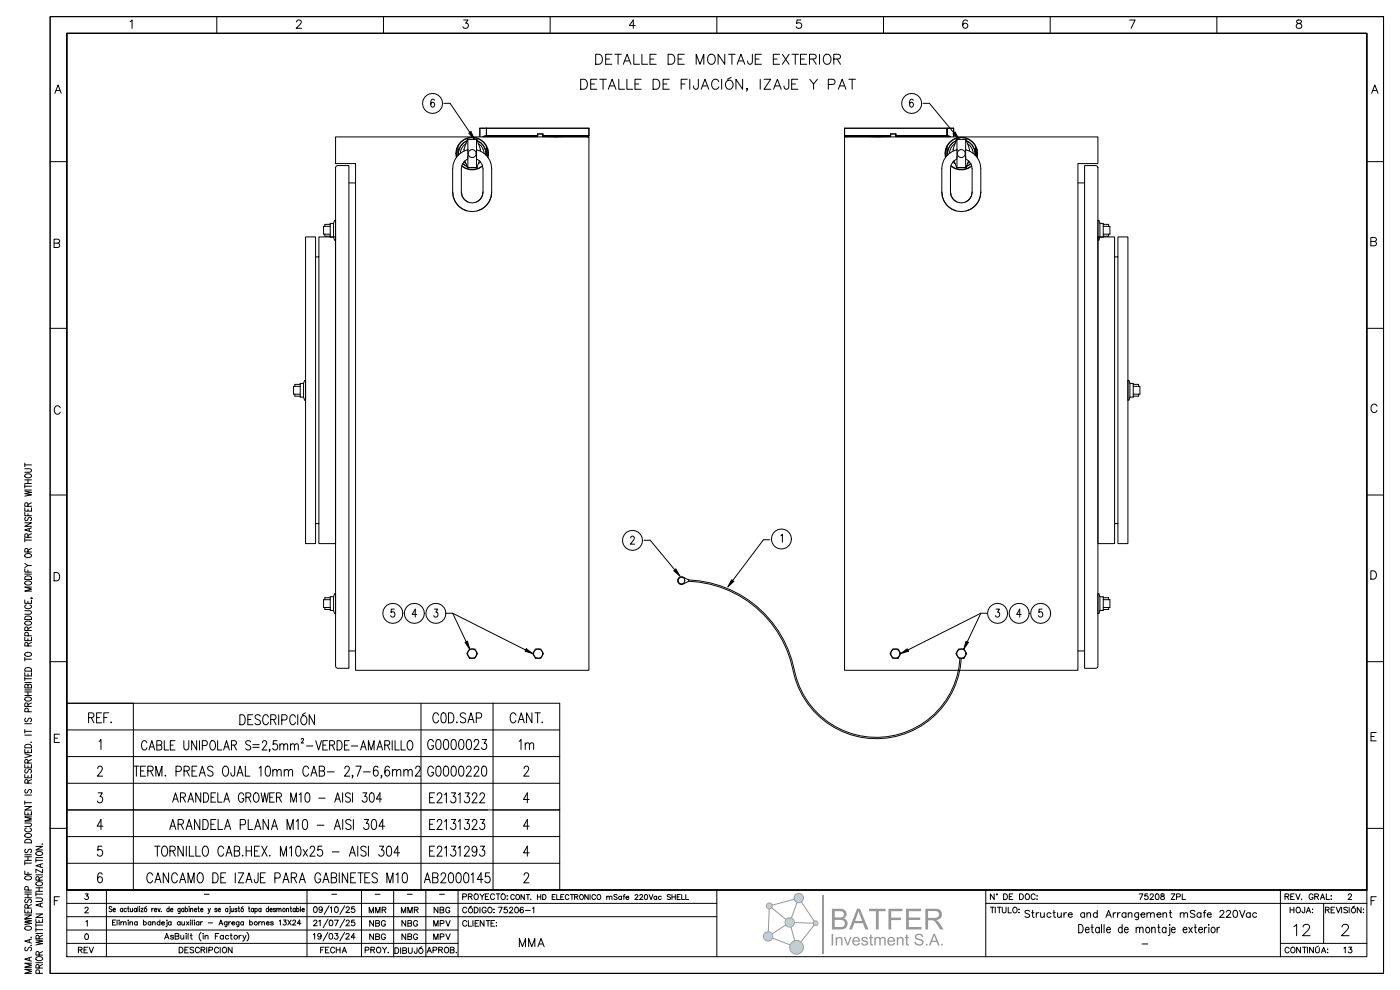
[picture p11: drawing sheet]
<svg xmlns="http://www.w3.org/2000/svg" width="420mm" height="297mm" viewBox="0 0 420 297" stroke-linecap="round" stroke-linejoin="round" font-family="sans-serif">
<!-- layer: 0 -->
<path d="M20 10v256.9" fill="none" stroke="#000" stroke-width=".3"/>
<!-- layer: _TEXTO -->
<g fill="none" stroke="#000" stroke-width=".3">
<path d="M189.2 161.4l.3-.6 .6 .1 .2 .4-.3 .8-.9 1.1h1.2M193.2 162h1.8l7.4 8.9M202.1 171.2l.6-.5 1.2 2.1zM219.4 173.9l.7 .5-1.8 1.6zM230.9 161.9h-1.9l-9.2 12.2M234.2 160.7l.5-.5v2.4M20 218.9h147.9M26.6 215.2l1.3-.1 .3-.4-.3-.8-1.3-.1v3M27.4 215.2l.8 1.6M29 215.2h.9M30.5 213.8h-1.5v3h1.5M31.1 215.2h1"/>
<path d="M32.6 213.8h-1.5v3M33.3 216.5v.3l.1-.1M40 210.9v56M71.9 214.4h.8a1.76 1.76 0 0 1 0 3h-.8zM74.3 215.8h1M75.8 214.4h-1.5v3h1.5M78.1 214.8a.8 .8 0 0 0-1-.4 .8 .8 0 0 0-.5 1l1.3 .7a.76 .76 0 0 1-.4 1.3h-.4l-.6-.5M80.5 215.1a.89 .89 0 0 0-1.1-.7 .89 .89 0 0 0-.6 1.1v.7a.89 .89 0 0 0 .6 1.2 .89 .89 0 0 0 1.1-.7M81.2 215.8l1.4-.1 .2-.5-.2-.7-1.4-.1v3M82 215.8l.8 1.6M83.6 214.4v3M84.5 215.9h1a.81 .81 0 0 0 .6-.7 .81 .81 0 0 0-.6-.8h-1v3"/>
<path d="M88.6 215.1a.89 .89 0 0 0-1.1-.7 .89 .89 0 0 0-.6 1.1v.7a.89 .89 0 0 0 .6 1.2 .89 .89 0 0 0 1.1-.7M89.3 214.4v3M90.7 214.8l.2-.1a1.37 1.37 0 0 1 1.2 1.3 1.37 1.37 0 0 1-1.2 1.4 1.67 1.67 0 0 1-.2-2.6zM91.6 213.8l-.9 .6M94.3 214.4v3l-1.6-3v3M126.3 210.9v56M131.5 214.5a.89 .89 0 0 0-1-.7 .89 .89 0 0 0-.7 1.1v.8a.89 .89 0 0 0 .7 1.1 .89 .89 0 0 0 1-.7M132.6 213.9l.5-.1a1.76 1.76 0 0 1 .6 2.4l-.2 .5-.6 .1a1.76 1.76 0 0 1-.6-2.4zM134.5 213.8h.8a1.76 1.76 0 0 1 0 3h-.8zM137 216.5v.3l.1-.1M139.7 214.2a.8 .8 0 0 0-1.1-.4 .8 .8 0 0 0-.4 1l1.2 .7a.76 .76 0 0 1-.3 1.3h-.5l-.5-.4M140.3 216.8l1-3 .9 3"/>
<path d="M140.7 215.8h1.1M142.9 215.4h1a.81 .81 0 0 0 .6-.8 .81 .81 0 0 0-.6-.8h-1v3M147.9 210.9v56M154.7 214.5a.89 .89 0 0 0-1-.7 .89 .89 0 0 0-.7 1.1v.8a.89 .89 0 0 0 .7 1.1 .89 .89 0 0 0 1-.7M155.4 216.8l.9-3 1 3M155.8 215.8h1.1M159.5 213.8v3l-1.6-3v3M160.5 213.8h1.6M161.3 213.8v3M162.6 216.5v.3l.1-.1M167.9 210.9h-147.9v32h126.3M20 226.9h147.9"/>
<path d="M20 234.9h147.9M29.3 230.5l.5-.7h.4l.5 .6-.4 1-1.1 1.4h1.6M29.4 237.8h1.3l-.7 1.1a.88 .88 0 0 1 .7 1.4 .88 .88 0 0 1-1.5-.1M29.7 222.4l.6-.6v3M40.1 229.8h1.6M40.9 229.8v3M42.2 231.2h.9M43.7 229.8h-1.5v3h1.5M44 222.8a.83 .83 0 0 0-1-.6 .83 .83 0 0 0-.6 1v.7a.83 .83 0 0 0 .6 1 .83 .83 0 0 0 1-.6M44.3 231.2l1.4-.1 .2-.4-.2-.8-1.4-.1v3M44.7 224.9l.8-2.8 .9 2.8M45 224h1.1"/>
<path d="M45.1 231.2l.8 1.6M46.7 232.8v-3l1 3 .9-3v3M47 223.5h1a.76 .76 0 0 1 .6 .7 .76 .76 0 0 1-.6 .7h-1v-2.8h1l.4 .3v.8l-.4 .3M49.3 222.1v2.8h1.3M49.6 232.5v.3l.1-.1M51.1 223.5h.8M52.5 222.1h-1.4v2.8h1.4M52.8 231.4h1a.81 .81 0 0 0 .6-.8 .81 .81 0 0 0-.6-.8h-1v3M55.1 222.1v2a.75 .75 0 0 0 .8 .9 .75 .75 0 0 0 .7-.9v-2M55.2 231.2l1.4-.1 .2-.4-.2-.8-1.4-.1v3M56 231.2l.8 1.6M57.6 231.2h.9"/>
<path d="M59 222.1v2.8l-1.5-2.8v2.8M59.1 229.8h-1.5v3h1.5M59.8 232.8l.9-3 .9 3M59.8 222.1v2.8M60.1 231.8h1.2M60.7 223.6h.9a.76 .76 0 0 0 .6-.7 .76 .76 0 0 0-.6-.8h-.9v2.8M63.4 222.3l.2-.2a1.52 1.52 0 0 1 1.1 1.2 1.52 1.52 0 0 1-.5 1.5l-.2 .1a1.52 1.52 0 0 1-1.2-1.1 1.52 1.52 0 0 1 .6-1.5zM63.9 230.2a.8 .8 0 0 0-1-.4 .8 .8 0 0 0-.5 1l1.3 .7a.76 .76 0 0 1-.4 1.3h-.4l-.6-.4M65.3 222.1v2.8h1.3M67.1 224.9l.8-2.8 .9 2.8M67.2 229.9l.2-.1a1.43 1.43 0 0 1 1.1 2.3 .89 .89 0 0 1-1.1 .7 .89 .89 0 0 1-.7-1.1l.2-1.2zM67.4 224h1.1"/>
<path d="M69.4 223.5l1.3-.2 .2-.4-.2-.6-1.3-.2v2.8M70.2 223.5l.7 1.4M70.4 229.8v2.3l-.2 .6h-.7l-.2-.9M71.1 232.8l.9-3 .9 3M71.4 231.8h1.2M73.6 229.8v3h1.4M75.2 222.5a.74 .74 0 0 0-1-.4 .74 .74 0 0 0-.4 1l1.2 .6a.7 .7 0 0 1-.3 1.2h-.5l-.5-.4M75.8 223.3h1.9M75.8 224.1h1.9M77.7 230.4l.6-.6v3M78.7 222.8l.4-.7 .7 .2 .2 .4-.3 .9-1.1 1.3h1.5M79.9 229.9l.5-.1a1.76 1.76 0 0 1 .6 2.4l-.2 .5-.6 .1a1.76 1.76 0 0 1-.6-2.4z"/>
<path d="M80.9 224.8h-.2h.2l-.2 .7M81.8 231.4l.6-.6 .6 .1 .1 1.9M81.8 230.8v2M83.1 231.4l.5-.6 .6 .1 .1 1.9M83.1 222.1h-1.1l-.1 1.2a.86 .86 0 0 1 1.2 .1 .86 .86 0 0 1 0 1.2 .86 .86 0 0 1-1.2 .1l-.1-.3M83.9 223.6l.6-.5 .5 .1 .1 1.7M83.9 223.1v1.8M85.1 223.6l.5-.5 .6 .1 .1 1.7M85.2 231.4l.6-.6 .6 .1 .1 1.9M85.2 230.8v2M86.5 231.4l.6-.6 .5 .1 .2 1.9M87.1 223.6l.6-.5 .5 .1 .1 1.7"/>
<path d="M87.1 223.1v1.8M88.3 223.6l.5-.5 .6 .1 .1 1.7M90.4 221.8l.2-.4 .4 .3-.7 1.1h.8M91.9 223.7h2M92.6 230.5a.89 .89 0 0 0-1.1-.7 .89 .89 0 0 0-.7 1.1v.8a.89 .89 0 0 0 .7 1.1 .89 .89 0 0 0 1.1-.7M93.2 232.8l1-3 .9 3M93.6 231.8h1.1M94.7 222.1l.9 2.8 .8-2.8M95.8 231.2h1a.81 .81 0 0 1 .6 .8 .81 .81 0 0 1-.6 .8h-1v-3h1l.4 .3v.8l-.4 .3M96.8 223.5h.9M98.2 231.5h2M98.2 222.1h-1.4v2.8h1.4"/>
<path d="M98.9 223.5l1.2-.2 .3-.4-.3-.6-1.2-.2v2.8M99.6 223.5l.8 1.4M101.1 222.1a1.5 1.5 0 0 1 1.5 1 1.5 1.5 0 0 1-.4 1.7l-1.1 .1zM103.3 223.5h.9M103.4 230.5l.5-.7h.4l.5 .6-.4 1-1.1 1.4h1.6M104.7 222.1h-1.4v2.8h1.4M105.4 223.7h1.9M105.8 232.7h-.2h.2l-.2 .7M106.7 229.8h1.6l-1.1 3M108.1 224.9l.9-2.8 .9 2.8M108.5 224h1M109 231.5h2.1"/>
<path d="M110.5 224.9v-2.8l.8 2.8 .9-2.8v2.8M113.1 224.9l.8-2.8 .9 2.8M113.4 230.2a.63 .63 0 0 0-1.1-.3 2.04 2.04 0 0 0 .4 2.9 .88 .88 0 0 0 .8-1.1 .88 .88 0 0 0-1.2-.6l-.3 .7M113.4 224h1M114.5 232.7h-.2h.2l-.2 .7M115.4 223.5l1.3-.2 .2-.4-.2-.6-1.3-.2v2.8M116.1 223.5l.8 1.4M116.8 230.2a.63 .63 0 0 0-1-.3 2.04 2.04 0 0 0 .3 2.9 .88 .88 0 0 0 .8-1.1 .88 .88 0 0 0-1.1-.6l-.4 .7M117.6 222.1v2.8M117.7 231.4l.6-.6 .5 .1 .2 1.9M117.7 230.8v2M118.5 222.1v2.8h1.3"/>
<path d="M119 231.4l.5-.6 .6 .1 .1 1.9M120.3 222.1v2.8h1.3M121.1 231.4l.6-.6 .6 .1 .1 1.9M121.1 230.8v2M122.4 231.4l.6-.6 .5 .1 .1 1.9M122.5 222.3l.3-.2a1.52 1.52 0 0 1 1.1 1.2 1.52 1.52 0 0 1-.5 1.5l-.2 .1a1.52 1.52 0 0 1-1.2-1.1 1.52 1.52 0 0 1 .5-1.5zM124.7 230.5l.4-.7h.5l.4 .6-.3 1-1.1 1.4h1.6M130 222.5a.89 .89 0 0 0-1.1-.7 .89 .89 0 0 0-.6 1.1v.8a.9 .9 0 0 0 .8 1.1 .9 .9 0 0 0 .9-1.1h-.6M130 230.5a.89 .89 0 0 0-1.1-.7 .89 .89 0 0 0-.6 1.1v.8a.9 .9 0 0 0 .8 1.1 .9 .9 0 0 0 .9-1.1h-.6M131 221.9l.6-.1a1.76 1.76 0 0 1 .6 2.4l-.3 .5-.5 .1a1.76 1.76 0 0 1-.6-2.4zM131 229.9l.6-.1a1.76 1.76 0 0 1 .6 2.4l-.3 .5-.5 .1a1.76 1.76 0 0 1-.6-2.4zM133.3 221.9l.6-.1a1.76 1.76 0 0 1 .6 2.4l-.3 .5-.5 .1a1.76 1.76 0 0 1-.6-2.4z"/>
<path d="M133.3 229.9l.6-.1a1.76 1.76 0 0 1 .6 2.4l-.3 .5-.5 .1a1.76 1.76 0 0 1-.6-2.4zM135.6 221.9l.6-.1a1.76 1.76 0 0 1 .5 2.4l-.2 .5-.6 .1a1.76 1.76 0 0 1-.5-2.4zM135.6 229.9l.6-.1a1.76 1.76 0 0 1 .5 2.4l-.2 .5-.6 .1a1.76 1.76 0 0 1-.5-2.4zM137.9 221.9l.6-.1a1.76 1.76 0 0 1 .5 2.4l-.2 .5-.6 .1a1.76 1.76 0 0 1-.5-2.4zM137.9 229.9l.6-.1a1.76 1.76 0 0 1 .5 2.4l-.2 .5-.6 .1a1.76 1.76 0 0 1-.5-2.4zM139.9 230.5l.5-.7h.5l.4 .6-.3 1-1.2 1.4h1.6M140.2 221.9l.5-.1a1.76 1.76 0 0 1 .6 2.4l-.2 .5-.6 .1a1.76 1.76 0 0 1-.6-2.4zM142.2 222.5l.5-.7 .7 .1 .2 .5-.3 1-1.2 1.4h1.6M142.2 230.5l.5-.7h.4l.5 .6-.3 1-1.2 1.4h1.6M144.6 221.8h1.3l-.7 1.1a.88 .88 0 0 1 .7 1.4 .88 .88 0 0 1-1.5-.1M144.7 229.9l.6-.1a1.76 1.76 0 0 1 .6 2.4l-.2 .5-.6 .1a1.76 1.76 0 0 1-.6-2.4zM155.7 222.4l.6-.6v3"/>
<path d="M157.2 230.5l.5-.7h.4l.5 .6-.4 1-1.1 1.4h1.6M157.5 223.4l.6-.6 .6 .1 .1 1.9M157.5 222.8v2M158.7 239.8h-1.7l1.2-2v3M158.8 223.4l.6-.6 .5 .1 .2 1.9M46.4 253.8h1.6M47.2 253.8v3M48.9 253.9l.2-.1a1.43 1.43 0 0 1 1.1 2.3 .89 .89 0 0 1-1.1 .7 .89 .89 0 0 1-.6-1.2v-.7zM51 255.2l1.3-.1 .3-.5-.3-.7-1.3-.1v3M51.8 255.2l.8 1.6M55 253.8v3l-1.6-3v3M55.9 253.8v3"/>
<path d="M56.8 253.8v3h1.4M58.7 253.8v3h1.4M61.1 253.9l.3-.1a1.43 1.43 0 0 1 1 2.3 .89 .89 0 0 1-1.1 .7 .89 .89 0 0 1-.6-1.2v-.7zM67.1 254.5a.89 .89 0 0 0-1.1-.7 .89 .89 0 0 0-.6 1.1v.7a.89 .89 0 0 0 .6 1.2 .89 .89 0 0 0 1.1-.7M67.8 256.8l.9-3 .9 3M68.1 255.8h1.2M70.3 255.2h1a.81 .81 0 0 1 .6 .8 .81 .81 0 0 1-.6 .8h-1v-3h1l.5 .3 .1 .5-.6 .6M72.8 256.5v.3l.1-.2M73.8 253.8v3M73.8 255.2h1.6M75.4 253.8v3M76.3 255.2h.9"/>
<path d="M77.8 253.8h-1.5v3h1.5M78.5 253.8l1.6 3M80.1 253.8l-1.6 3M80.9 256.5v.3l.1-.2M84.1 256.8v-3l.9 3 .9-3v3M86.8 254.4l.6-.6v3M89 253.9l.6-.1a1.76 1.76 0 0 1 .6 2.4l-.3 .4-.5 .2a1.76 1.76 0 0 1-.6-2.4zM91 254.8l1.2 2M92.2 254.8l-1.2 2M93 254.5l.5-.7h.4l.5 .6-.4 1-1.1 1.4h1.6M96.6 253.8h-1.2l-.1 1.3a.92 .92 0 0 1 1.3 .1 .92 .92 0 0 1 0 1.2 .92 .92 0 0 1-1.3 .1l-.1-.3M99.6 255.5h2.1"/>
<path d="M104.8 256.8l.9-3 .9 3M105.1 255.8h1.2M107.3 253.8v3M109.8 254.2a.8 .8 0 0 0-1-.4 .8 .8 0 0 0-.5 1l1.3 .7a.76 .76 0 0 1-.4 1.3h-.4l-.6-.4M110.5 253.8v3M113.8 253.8h1.3l-.7 1.1a.88 .88 0 0 1 .7 1.4 .88 .88 0 0 1-1.5-.1M116.2 253.9l.6-.1a1.76 1.76 0 0 1 .6 2.4l-.3 .4-.5 .2a1.76 1.76 0 0 1-.6-2.4zM119.9 255.8h-1.7l1.1-2v3M128.9 255.2h.9M130.3 253.8h-1.4v3h1.4M131.1 254.5l.5-.7h.5l.4 .6-.3 1-1.2 1.4h1.6M133.3 254.4l.6-.6v3"/>
<path d="M135.4 253.8h1.2l-.7 1.1a.88 .88 0 0 1 .8 1.4 .88 .88 0 0 1-1.6-.1M137.4 254.4l.6-.6v3M139.4 254.5l.4-.7 .7 .1 .2 .5-.3 1-1.1 1.4h1.6M143 254.8a.8 .8 0 0 1-.8 .8 .89 .89 0 0 1-.6-1 .89 .89 0 0 1 1.1-.7 2.54 2.54 0 0 1 0 2.7 .63 .63 0 0 1-1-.2M144.1 253.8h1.2l-.7 1.1a.88 .88 0 0 1 .8 1.4 .88 .88 0 0 1-1.6-.1M147.9 242.9h20"/>
<circle cx="189.7" cy="162.1" r="3"/>
<circle cx="234.4" cy="161.7" r="3"/>
</g>
<!-- layer: 01 -->
<g fill="none" stroke="#050505" stroke-width=".3">
<path d="M203.6 173.3l.5-.3h.6l1.9 .8v.7l-1.3 .5a1.2 1.2 0 0 1-1.7 0 1.2 1.2 0 0 1 0-1.7zM206.6 174.3a33.3 33.3 0 0 1 31.3 26.8 25.5 25.5 0 0 0 26.8 20.4 25.5 25.5 0 0 0 23.6-24.1M206.6 173.9a33.7 33.7 0 0 1 31.6 27.1 25.1 25.1 0 0 0 26.5 20.1 25.1 25.1 0 0 0 23.2-23.7"/>
<circle cx="204.4" cy="174.1" r="1"/>
</g>
<!-- layer: 05 -->
<g fill="none" stroke="#000" stroke-width=".3">
<path d="M287.5 194.7h1.6l.8 1.3-.8 1.4h-1.6l-.8-1.4z"/>
<circle cx="288.3" cy="196" r="1.39"/>
</g>
<!-- layer: _TEXTO -->
<path d="M202.1 171.2l.6-.5 1.2 2.1zM219.4 173.9l.7 .5-1.8 1.6z" fill="#000"/>
<!-- layer: _IGV_Envolvente -->
<path d="M253.3 41.1h76v8h-6v151.9h-70z" fill="none" stroke="#000" stroke-width=".3"/>
<path d="M325.3 49.7h3.4l.6 .6v149.5l-.6 .6h-3.4z" fill="none" stroke="#fff" stroke-width=".3"/>
<path d="M325.3 49.7h3.4l.6 .6v149.5l-.6 .6h-3.4z" fill="#fff"/>
<path d="M100.6 41.1h76v159.9h-70v-151.9h-6zM323.3 54.9h2M325.3 49.7h3.4l.4 .1 .2 .5v149.5l-.2 .5-.4 .1h-3.4zM329.3 71.1h5v6h1v-6h3v91.9h-3v-6h-1v6h-5zM334.3 77.1v79.9M335.3 77.1v79.9M323.3 195.2h2" fill="none" stroke="#000" stroke-width=".3"/>
<!-- layer: 0 -->
<g fill="none" stroke="#000" stroke-width=".3">
<path d="M20 10h389.9v256.9h-389.9zM329.9 67h1v4.1h-1M329.9 67l-.3-.9h-.3v5.9h.3l.3-.9M329.9 67v4.1M330.9 67.9h2v2.3h-2M330.9 67.3h1.6v.6M332.5 70.2v.6h-1.6M338.9 115l-.3-.9h-.3v5.9h.3l.3-.9M338.9 115h1v4.1h-1M338.9 115v4.1M339.9 115.3h1.6v.6M339.9 115.9h2v2.3h-2"/>
<path d="M341.5 118.2v.6h-1.6M329.9 179l-.3-.9h-.3v5.9h.3l.3-.9M329.9 179h1v4.1h-1M329.9 179v4.1M330.9 179.3h1.6v.6M330.9 179.9h2v2.3h-2M332.5 182.2v.6h-1.6"/>
</g>
<!-- layer: _TEXTO -->
<path d="M167.9 210.9v56" fill="none" stroke="#000" stroke-width=".3"/>
<!-- layer: 05 -->
<g fill="none" stroke="#000" stroke-width=".3">
<path d="M140.8 194.7h1.6l.8 1.3-.8 1.4h-1.6l-.8-1.4z"/>
<circle cx="141.6" cy="196" r="1.39"/>
</g>
<!-- layer: _IGV_Envolvente -->
<path d="M100.6 50.3l.6-.6h3.4v150.7h-3.4l-.6-.6z" fill="none" stroke="#fff" stroke-width=".3"/>
<path d="M100.6 50.3l.6-.6h3.4v150.7h-3.4l-.6-.6z" fill="#fff"/>
<g fill="none" stroke="#000" stroke-width=".3">
<path d="M145.9 38.5v2.2v-2.2M145.9 38.5h-2v2.5M145.9 38.5h30.7v2.2M284.1 38.5v2.2v-2.2M284.1 38.5h1.9v2.5M284.1 38.5h-30.8v2.2M100.8 49.8l.4-.1h3.4v150.7h-3.4l-.4-.1-.2-.5v-149.5zM104.6 54.9h2M161.3 40.7h-15.4l-1 .3h16.4v-.8h1.5v.8h13.5M162.8 40.7h13.8l-.3 .3h-13.5zM162.8 40.7h13.8M164.8 41h4z"/>
<path d="M176.1 41v.1M176.3 41v.1M176.6 40.7l-.3 .3M253.3 40.7h13.8v.3h-13.5zM253.3 40.7h13.8M253.3 40.7l.3 .3M253.6 41v.1M253.8 41v.1M261.2 41h4zM268.7 40.7h15.4l1 .3h-16.4v-.8h-1.6v.8h-13.5M91.6 71.1h3v6h1v-6h5v91.9h-5v-6h-1v6h-3zM94.6 77.1v79.9"/>
<path d="M95.6 77.1v79.9M104.6 195.2h2"/>
</g>
<!-- layer: 0 -->
<g fill="none" stroke="#000" stroke-width=".3">
<path d="M15 5h400v286.9h-400zM20 10h390v276.9h-390zM39 6.5l.6-.5v2.5M65 5v5M88.9 6.6l.5-.6 .9 .2a.78 .78 0 0 1-.3 1.1l-1.2 1.2h1.7M115 5v5M139.1 6h1.3l-.7 .9a.83 .83 0 0 1 .6 1.4 .83 .83 0 0 1-1.5-.3M165 5v5M190.5 7.7h-1.7l1.1-1.7v2.5M215 5v5M240.2 6h-1.2l-.1 1.1a.88 .88 0 0 1 1.4-.1 .88 .88 0 0 1-.2 1.4 .88 .88 0 0 1-1.3-.4M265 5v5"/>
<path d="M290.2 6.3a.74 .74 0 0 0-1.1-.2 1.43 1.43 0 0 0 .5 2.4 .78 .78 0 0 0 .7-.8 .78 .78 0 0 0-.8-.8 .78 .78 0 0 0-.8 .8M315 5v5M338.8 6h1.7l-1.2 2.5M365 5v5M389 6.1a.51 .51 0 0 0 .3 .8 .9 .9 0 0 1 1 .4 .9 .9 0 0 1-.1 1.1l-.8 .1a.72 .72 0 0 1-.7-.8 .72 .72 0 0 1 .8-.6l.5-.2a.51 .51 0 0 0 .2-.8zM16.5 28l.9-2.5 1 2.5M16.8 27.2h1.2M411.4 28l.9-2.5 1 2.5M411.8 27.2h1.1M15 48.5h5M410 48.5h5M16.2 72.9h1.1a.66 .66 0 0 1 .6 .7 .66 .66 0 0 1-.6 .6h-1.1v-2.5h1.1l.5 .3v.7l-.5 .2"/>
<path d="M97.4 70.2v.6h1.6M99 67.9h-2v2.3h2M99 67.3h-1.6v.6M100 67h-1v4.1h1M100 67l.3-.9h.3v5.9h-.3l-.3-.9M100 67v4.1M411.2 72.4h1a.66 .66 0 0 1 .6 .7 .66 .66 0 0 1-.6 .6h-1v-2.5h1l.5 .3 .1 .4-.6 .5M15 98.5h5M410 98.5h5M88.4 118.2v.6h1.6M90 115.3h-1.6v.6M90 115.9h-2v2.3h2"/>
<path d="M91 115l.3-.9h.3v5.9h-.3l-.3-.9M91 115h-1v4.1h1M91 115v4.1M18.1 122.3a.92 .92 0 0 0-1.1-.6 .92 .92 0 0 0-.7 1v.6a.92 .92 0 0 0 .7 .9 .92 .92 0 0 0 1.1-.6M413 121.8a.92 .92 0 0 0-1-.6 .92 .92 0 0 0-.8 1v.6a.92 .92 0 0 0 .8 .9 .92 .92 0 0 0 1-.6M15 148.5h5M410 148.5h5M16.2 171.7h.9a1.33 1.33 0 0 1 .8 1.3 1.33 1.33 0 0 1-.8 1.2h-.9zM99 179.3h-1.6v.6M99 179.9h-2v2.3h2M100 179l.3-.9h.3v5.9h-.3l-.3-.9M100 179h-1v4.1h1"/>
<path d="M100 179v4.1M411.2 171.2h.8a1.33 1.33 0 0 1 .9 1.3 1.33 1.33 0 0 1-.9 1.2h-.8zM15 198.5h5M97.4 182.2v.6h1.6M410 198.5h5M412.8 219.7h-1.6v2.5h1.6M16.3 221.4h.9M17.8 220.2h-1.5v2.5h1.5M411.2 220.9h1M15 248.5h5M410 248.5h5M16.3 270.1h.9"/>
<path d="M17.8 268.9h-1.5v2.5M20 278.9h117.4M20 274.9h195M20 270.9h195M20 266.9h390M31.9 266.9v20M92.1 266.9v20M108.4 266.9v20M118.1 266.9v20M127.7 266.9v20M137.4 266.9v20M215 266.9v20"/>
<path d="M295.7 270.9h114.3M295.7 266.9v20M384 266.9v20M397 270.9v12M411.2 270.1h1M412.8 268.9h-1.6v2.5M20 282.9h117.4M384 282.9h26"/>
<circle cx="141.6" cy="46.1" r="1.2"/>
<circle cx="288.3" cy="46.1" r="1.2"/>
</g>
<!-- layer: _IGV_Componentes Txt -->
<g fill="none" stroke="#000" stroke-width=".3">
<path d="M135.8 57.6a5.8 5.8 0 0 0 4.2 5.6M135.8 57.6a5.8 5.8 0 0 0 5.8 5.9 5.8 5.8 0 0 0 5.9-5.9M136.9 47.2a4.9 4.9 0 0 1 4.7-6 4.9 4.9 0 0 1 4.8 6M136.9 47.1a4.8 4.8 0 0 1 4.7-5.8 4.8 4.8 0 0 1 4.7 5.8M137.1 44.7v2.2M137.4 43.8v2.8M138.4 57.6l.2 1.2 .7 1.1 1 .7M138.4 57.6a3.2 3.2 0 0 0 3.2 3.3 3.2 3.2 0 0 0 3.3-3.3M138.5 49.8a4.9 4.9 0 0 0 6.3 0M138.5 49.7a4.8 4.8 0 0 0 6.2 0M139.1 48.6l.7 .5M139.5 48.3l.7 2"/>
<path d="M139.8 43a3.5 3.5 0 0 0-1.7 3.1M140.1 49.9l-1.3-.8 1.3 .8M140.1 42.2a4.2 4.2 0 0 0-2.6 4.3 4.2 4.2 0 0 1 2.6-4.2M140.2 41.8l-1 3.5M140.2 50.3h2.9M140.2 41.8h2.8M140.2 50.3h2.8M140.2 41.8v8.5M140.2 41.8h.1M140.2 50.3h.1M140.3 44.8v.4M140.3 44.9a5.8 5.8 0 0 0-4.5 5.7v7"/>
<path d="M140.3 46.9v.5M140.3 47.6l-1 .7-.7 1.1-.2 1.2v7M142.9 44.9a5.8 5.8 0 0 1 4.6 5.7v7M142.9 47.6l1 .7 .7 1.1 .3 1.2v7M142.9 46.9v.5M142.9 44.8v.4M143 41.8l.9 2.4 .2 1.1M143 41.8v8.5M143.1 50.3h-.1M143.2 42.2l1 .6 .8 .9 .6 1.1M143.2 42.3l1 .6 .8 .8 .5 1.1M143.5 43a3.5 3.5 0 0 1 1.7 3"/>
<path d="M143.8 48.2l-.7 2.1M144.1 48.6l-.6 .5M144.9 57.6l-.3 1.2-.7 1.1-1 .7M145.5 44.8l.2 1.6M145.6 44.8l.2 1.7M145.9 43.8v2.8M146.2 44.7v2.2M147.5 57.6a5.8 5.8 0 0 1-4.3 5.6M282.5 57.6a5.8 5.8 0 0 0 4.2 5.6M282.5 57.6a5.8 5.8 0 0 0 5.8 5.9 5.8 5.8 0 0 0 5.9-5.9M283.6 47.2a4.9 4.9 0 0 1 4.7-6 4.9 4.9 0 0 1 4.8 6M283.6 47.1a4.8 4.8 0 0 1 4.7-5.8 4.8 4.8 0 0 1 4.7 5.8"/>
<path d="M283.8 44.7v2.2M284.1 43.8v2.8M284.4 44.8l-.2 1.7M284.4 44.8l-.2 1.6M285.1 57.6l.2 1.2 .7 1.1 1 .7M285.1 57.6a3.2 3.2 0 0 0 3.2 3.3 3.2 3.2 0 0 0 3.3-3.3M285.2 49.8a4.9 4.9 0 0 0 6.3 0M285.2 49.7a4.8 4.8 0 0 0 6.2 0M285.8 48.6l.7 .5M286.1 48.2l.8 2.1M286.5 43a3.5 3.5 0 0 0-1.7 3M286.8 42.3l-1.1 .6-.8 .8-.5 1.1"/>
<path d="M286.8 42.2l-1.1 .6-.8 .9-.5 1.1M286.9 50.3h2.9M286.9 50.3h2.8M286.9 41.8h2.8M286.9 41.8l-.9 2.4-.1 1.1M286.9 41.8v8.5M286.9 50.3h.1M287 44.8v.4M287 46.9v.5M287 44.9a5.8 5.8 0 0 0-4.5 5.7v7M287 47.6l-1 .7-.7 1.1-.2 1.2v7M289.6 47.6l1.1 .7 .6 1.1 .3 1.2v7"/>
<path d="M289.6 46.9v.5M289.6 44.9a5.8 5.8 0 0 1 4.6 5.7v7M289.6 44.8v.4M289.7 41.8v8.5M289.8 41.8l1 3.5M289.8 41.8h-.1M289.8 50.3h-.1M289.9 42.2a4.2 4.2 0 0 1 2.6 4.3 4.2 4.2 0 0 0-2.6-4.2M289.9 49.9l1.3-.8-1.3 .8M290.2 43a3.5 3.5 0 0 1 1.7 3.1M290.5 48.3l-.7 2M290.8 48.6l-.6 .5"/>
<path d="M291.6 57.6l-.3 1.2-.6 1.1-1.1 .7M292.6 43.8v2.8M292.9 44.7v2.2M294.2 57.6a5.8 5.8 0 0 1-4.3 5.6"/>
</g>
<!-- layer: _TEXTO -->
<g fill="none" stroke="#000" stroke-width=".3">
<path d="M178.7 16.3h1a1.6 1.6 0 0 1 1 1.5 1.6 1.6 0 0 1-1 1.5h-1zM181.7 17.7h1.1M183.5 16.3h-1.8v3h1.8M184.4 16.3h2M185.4 16.3v3M187 19.3l1.1-3 1.1 3M187.4 18.3h1.4M190.1 16.3v3h1.7M192.5 16.3v3h1.7M195 17.7h1.1M196.8 16.3h-1.8v3h1.8M200.4 16.3h1a1.6 1.6 0 0 1 1 1.5 1.6 1.6 0 0 1-1 1.5h-1z"/>
<path d="M203.4 17.7h1.1M205.2 16.3h-1.8v3h1.8M208.8 19.3v-3l1.1 3 1.2-3v3M212.5 16.7a1.11 1.11 0 0 1 1.3-.4 1.11 1.11 0 0 1 .7 1.1 1.31 1.31 0 0 1-.3 1.5 1.31 1.31 0 0 1-1.4 .2 1.86 1.86 0 0 1-.3-2.4zM217.4 16.3v3l-2-3v3M218.5 16.3h2M219.5 16.3v3M221.1 19.3l1.1-3 1.2 3M221.5 18.3h1.4M225.7 16.3v2.3l-.3 .5-.6 .2a.81 .81 0 0 1-.6-1M226.5 17.7h1.2M228.4 16.3h-1.9v3h1.9"/>
<path d="M231.9 17.7h1.2M233.8 16.3h-1.9v3h1.9M234.7 16.3l2 3M236.7 16.3l-2 3M237.5 16.3h2M238.5 16.3v3M240.1 17.7h1.1M241.9 16.3h-1.8v3h1.8M242.8 17.7l1.7-.1 .3-.5-.1-.5-.6-.3h-1.3v3M243.8 17.7l1 1.6M245.8 16.3v3M247.5 16.4a1.44 1.44 0 0 1 1.7 .7 1.44 1.44 0 0 1-.3 1.8 1.11 1.11 0 0 1-1.2 .3 1.11 1.11 0 0 1-.8-1.1 1.82 1.82 0 0 1 .6-1.7z"/>
<path d="M250.1 17.7l1.7-.1 .3-.5-.2-.5-.5-.3h-1.3v3M251.1 17.7l1 1.6M130.3 30.1a.51 .51 0 0 0-.8-.2l-.3 .9 .3 1.2a.67 .67 0 0 0 .9-.6 .67 .67 0 0 0-.9-.6l-.3 .6M133.1 31h1.9l5.9 8.7M140.6 40l.7-.5 1 2.2zM174.2 23.8h1a1.6 1.6 0 0 1 1 1.5 1.6 1.6 0 0 1-1 1.5h-1zM177.2 25.2h1.1M179 23.8h-1.8v3h1.8M179.9 23.8h2M180.9 23.8v3M182.5 26.8l1.1-3 1.1 3M182.9 25.8h1.4"/>
<path d="M185.6 23.8v3h1.7M188 23.8v3h1.7M190.5 25.2h1.1M192.3 23.8h-1.8v3h1.8M195.9 23.8h1a1.6 1.6 0 0 1 1 1.5 1.6 1.6 0 0 1-1 1.5h-1zM198.9 25.2h1.1M200.7 23.8h-1.8v3h1.8M204.3 25.2h1.2M206.2 23.8h-1.9v3M206.9 23.8v3M209.4 23.8v2.3l-.2 .5-.6 .2a.81 .81 0 0 1-.6-1M210.3 26.8l1.1-3 1.2 3"/>
<path d="M210.7 25.8h1.5M215.6 24.5a1.1 1.1 0 0 0-1.3-.7 1.1 1.1 0 0 0-.9 1.1 1.31 1.31 0 0 0 .3 1.4 1.31 1.31 0 0 0 1.5 .3l.4-.5M216.4 23.8v3M219.3 23.2l-1.1 .6M222.7 23.8v3l-2-3v3M224.2 26.6h-.3h.3l-.3 .7M228 23.8v3M229.2 23.8h2l-2 3h2M232 26.8l1.2-3 1.1 3M232.4 25.8h1.5M236.6 23.8v2.3l-.3 .5-.6 .2a.81 .81 0 0 1-.5-1M237.4 25.2h1.2"/>
<path d="M239.3 23.8h-1.9v3h1.9M242.9 23.8l1.1 1.4 1.2-1.4M244 25.2v1.6M248.4 25.3h1.3a.79 .79 0 0 0 .8-.7 .79 .79 0 0 0-.8-.8h-1.3v3M251.4 26.8l1.2-3 1.1 3M251.9 25.8h1.4M254.6 23.8h2M255.6 23.8v3M273.9 30.1a.51 .51 0 0 0-.8-.2l-.3 .9 .3 1.2a.67 .67 0 0 0 .9-.6 .67 .67 0 0 0-.9-.6l-.3 .6M276.9 31h1.9l7.3 8.9M285.8 40.1l.6-.5 1.3 2.1zM118.3 182.7h-.9l-.1 1a.73 .73 0 0 1 1 .1 .73 .73 0 0 1 0 1 .73 .73 0 0 1-1 .1l-.1-.3"/>
<path d="M125 184.3h-1.4l1-1.6v2.4M130.3 182.7h1l-.6 .9a.71 .71 0 0 1 .6 1.1 .71 .71 0 0 1-1.2-.1M133.9 183.9h1.9M135.8 183.9l4 8.6M135.8 183.9l21.9 11.1M139.5 192.7l.7-.4 .7 2.4zM157.8 194.6l2 1.4-2.3-.7zM270.1 196l2-1.4 .4 .7zM289.8 192.3l.7 .4-1.4 2zM294.2 183.9h1.9M294.2 183.9l-4.1 8.6M294.2 183.9l-21.9 11.1"/>
<path d="M298.8 182.7h1l-.6 .9a.71 .71 0 0 1 .6 1.1 .71 .71 0 0 1-1.2-.1M306.3 184.3h-1.4l1-1.6v2.4M312.6 182.7h-.9l-.1 1a.73 .73 0 0 1 1 .1 .73 .73 0 0 1 0 1 .73 .73 0 0 1-1 .1l-.1-.3M52.1 239.7h1.1M54.1 239.1l1.3-.1 .2-.4-.2-.7-1.3-.1v2.8M54.9 239.1l.7 1.5M56.7 239.7h1.1M60.2 237.8v2.8l-1.5-2.8v2.8M61.1 237.8a1.5 1.5 0 0 1 1.5 .9 1.5 1.5 0 0 1-.5 1.8l-1 .1zM63.3 239.1h.9M64.7 237.8h-1.4v2.8h1.4M65.3 237.8v2.8h1.3"/>
<path d="M67.5 239.7h1M73.1 238.5a.83 .83 0 0 0-1-.7 .83 .83 0 0 0-.6 1.1v.6a.84 .84 0 0 0 .8 1.1 .84 .84 0 0 0 .8-1.1h-.5M73.7 239.1l1.3-.1 .2-.4-.2-.7-1.3-.1v2.8M74.5 239.1l.7 1.5M76.4 237.9l.2-.1a1.52 1.52 0 0 1 1.2 1.1 1.52 1.52 0 0 1-.5 1.6l-.2 .1a1.52 1.52 0 0 1-1.2-1.1 1.52 1.52 0 0 1 .5-1.6zM78.3 237.8l.6 2.8 .5-2.8 .5 2.8 .6-2.8M80.9 239.1h.8M82.3 237.8h-1.4v2.8h1.4M82.9 239.1l1.3-.1 .2-.4-.2-.7-1.3-.1v2.8M83.7 239.1l.7 1.5M89.7 238.3l.6-.5v2.8M91.8 237.9l.5-.1a1.83 1.83 0 0 1 0 2.8h-.2a2.07 2.07 0 0 1-.3-2.7z"/>
<path d="M95.6 239.4h1.9M100.7 239.7h1.1M102.8 237.8v2.8M105.1 238.2a.74 .74 0 0 0-.9-.4 .74 .74 0 0 0-.5 .9l1.2 .7a.7 .7 0 0 1-.3 1.2l-.8-.1-.2-.3M105.7 237.8v2.8M108.8 237.8h1.2l-.6 1.1a.83 .83 0 0 1 .7 1.2 .83 .83 0 0 1-1.5 0M111.1 237.9l.5-.1a1.83 1.83 0 0 1 0 2.8h-.2a2.07 2.07 0 0 1-.3-2.7zM114.5 239.7h-1.6l1.1-1.9v2.8M128.9 239.2h.9M130.3 237.8h-1.4v3h1.4M131.1 238.5l.5-.7h.5l.4 .6-.3 1-1.2 1.4h1.6M133.3 238.4l.6-.6v3"/>
<path d="M135.4 237.8h1.2l-.7 1.1a.88 .88 0 0 1 .8 1.4 .88 .88 0 0 1-1.6-.1M137.4 238.4l.6-.6v3M139.5 237.8h1.2l-.6 1.1a.88 .88 0 0 1 .7 1.4 .88 .88 0 0 1-1.5-.1M141.7 238.5l.4-.7 .7 .1 .2 .5-.3 1-1.2 1.4h1.6M143.9 238.5l.5-.7 .7 .1 .2 .5-.3 1-1.2 1.4h1.6M20 242.9h147.9M20 250.9h147.9M20 258.9h147.9M30.6 253.8h-1.2l-.1 1.3a.92 .92 0 0 1 1.3 .1 .92 .92 0 0 1 0 1.2 .92 .92 0 0 1-1.3 .1l-.1-.3M30.9 247.8h-1.8l1.2-2v3M50.9 248.8l.9-3 .9 3M51.3 247.8h1.1"/>
<path d="M51.8 240.6l.8-2.8 .9 2.8M53.4 247.2l1.4-.1 .2-.4-.2-.8-1.4-.1v3M54.2 247.2l.8 1.6M55.8 248.8l.9-3 1 3M56.2 247.8h1.1M56.4 240.6l.8-2.8 .9 2.8M59.9 245.8v3l-1.6-3v3M60.9 245.8h.8a1.76 1.76 0 0 1 0 3h-.8zM63.3 247.2h.9M64.7 245.8h-1.4v3h1.4M65.4 245.8v3h1.4M67.1 240.6l.9-2.8 .8 2.8"/>
<path d="M67.4 248.8l.9-3 .9 3M67.7 247.8h1.2M72.1 247.4h1a.81 .81 0 0 0 .6-.8 .81 .81 0 0 0-.6-.8h-1v3M74.5 245.8v3h1.3M76.4 248.8l.9-3 .9 3M76.7 247.8h1.2M80.5 245.8v3l-1.6-3v3M81.4 248.8l.9-3 .9 3M81.8 247.8h1.1M86.1 248.8v-3l.9 3 .9-3v3M87.2 240.6v-2.8l.8 2.8 .9-2.8v2.8M88.8 246.4l.6-.6v3"/>
<path d="M91 245.9l.6-.1a1.76 1.76 0 0 1 .6 2.4l-.3 .5-.5 .1a1.76 1.76 0 0 1-.6-2.4zM95.1 247.5h2.1M100.3 248.8l.9-3 .9 3M100.4 240.6l.9-2.8 .8 2.8M100.6 247.8h1.2M102.8 245.8v3M105.3 246.2a.8 .8 0 0 0-1-.4 .8 .8 0 0 0-.5 1l1.3 .7a.76 .76 0 0 1-.4 1.3h-.4l-.6-.4M106 245.8v3M109.3 245.8h1.3l-.7 1.1a.88 .88 0 0 1 .7 1.4 .88 .88 0 0 1-1.5-.1M111.7 245.9l.6-.1a1.76 1.76 0 0 1 .5 2.4l-.2 .5-.6 .1a1.76 1.76 0 0 1-.5-2.4zM115.4 247.8h-1.8l1.2-2v3M128.9 247.2h.9"/>
<path d="M130.3 245.8h-1.4v3h1.4M131.1 246.5l.5-.7h.5l.4 .6-.3 1-1.2 1.4h1.6M133.3 246.4l.6-.6v3M135.4 245.8h1.2l-.7 1.1a.88 .88 0 0 1 .8 1.4 .88 .88 0 0 1-1.6-.1M137.4 246.4l.6-.6v3M139.5 245.8h1.2l-.6 1.1a.88 .88 0 0 1 .7 1.4 .88 .88 0 0 1-1.5-.1M141.7 246.5l.4-.7 .7 .1 .2 .5-.3 1-1.2 1.4h1.6M144.1 245.8h1.2l-.7 1.1a.88 .88 0 0 1 .8 1.4 .88 .88 0 0 1-1.6-.1M158.7 255.8h-1.7l1.2-2v3M158.7 247.8h-1.7l1.2-2v3M20 266.9h126.3M30.6 262.2a.63 .63 0 0 0-1-.3 2.04 2.04 0 0 0 .3 2.9 .88 .88 0 0 0 .8-1.1 .88 .88 0 0 0-1.1-.6l-.3 .7"/>
<path d="M45.8 262.5a.89 .89 0 0 0-1.1-.7 .89 .89 0 0 0-.6 1.1v.7a.89 .89 0 0 0 .6 1.2 .89 .89 0 0 0 1.1-.7M46.5 264.8l.9-3 .9 3M46.8 263.8h1.1M50.6 261.8v3l-1.6-3v3M53.2 262.5a.89 .89 0 0 0-1.1-.7 .89 .89 0 0 0-.6 1.1v.7a.89 .89 0 0 0 .6 1.2 .89 .89 0 0 0 1.1-.7M53.9 264.8l.9-3 .9 3M54.2 263.8h1.2M56.4 264.8v-3l.9 3 .9-3v3M59.6 261.9l.2-.1a1.43 1.43 0 0 1 1.1 2.3 .89 .89 0 0 1-1.1 .7 .89 .89 0 0 1-.7-1.2l.2-1.1zM63.8 261.8h.8a1.76 1.76 0 0 1 0 3h-.8zM66.2 263.2h.9M67.7 261.8h-1.5v3h1.5"/>
<path d="M70.6 261.8v3M71.5 261.8h1.6l-1.6 3h1.6M73.8 264.8l.9-3 .9 3M74.1 263.8h1.2M77.4 261.8v2.3l-.2 .5h-.7l-.2-.8M78.1 263.2h.9M79.6 261.8h-1.5v3h1.5M82.4 263.4h1.1a.81 .81 0 0 0 .6-.8 .81 .81 0 0 0-.6-.8h-1.1v3M84.8 264.8l1-3 .9 3M85.2 263.8h1.1M87.4 263.2l1.3-.1 .3-.5-.3-.7-1.3-.1v3M88.2 263.2l.8 1.6"/>
<path d="M89.8 264.8l.9-3 .9 3M90.1 263.8h1.1M96.2 262.5a.89 .89 0 0 0-1.1-.7 .89 .89 0 0 0-.7 1.1v.7a.9 .9 0 0 0 .9 1.2 .9 .9 0 0 0 .9-1.2h-.6M96.8 264.8l1-3 .9 3M97.2 263.8h1.1M99.4 263.2h1a.81 .81 0 0 1 .6 .8 .81 .81 0 0 1-.6 .8h-1v-3h1l.4 .3v.8l-.4 .3M101.8 261.8v3M104.3 261.8v3l-1.6-3v3M105.2 263.2h.9M106.7 261.8h-1.5v3h1.5M107.4 261.8h1.6M108.2 261.8v3"/>
<path d="M109.4 263.2h.9M110.9 261.8h-1.5v3h1.5M113.2 262.2a.8 .8 0 0 0-1-.4 .8 .8 0 0 0-.5 1l1.3 .7a.76 .76 0 0 1-.4 1.3h-.4l-.6-.4M116 264.8v-3l1 3 .9-3v3M118.8 262.4l.6-.6v3M121 261.9l.5-.1a1.76 1.76 0 0 1 .6 2.4l-.2 .4-.6 .2a1.76 1.76 0 0 1-.6-2.4zM127.3 264.8l.9-3 .9 3M127.6 263.8h1.1M129.8 263.2h1a.81 .81 0 0 1 .6 .8 .81 .81 0 0 1-.6 .8h-1v-3h1l.5 .3v.8l-.5 .3M132.3 262.5l.4-.7h.5l.5 .6-.4 1-1.1 1.4h1.6M134.8 261.9l.6-.1a1.76 1.76 0 0 1 .5 2.4l-.2 .4-.6 .2a1.76 1.76 0 0 1-.5-2.4zM137.1 261.9l.6-.1a1.76 1.76 0 0 1 .5 2.4l-.2 .4-.6 .2a1.76 1.76 0 0 1-.5-2.4z"/>
<path d="M139.4 261.9l.5-.1a1.76 1.76 0 0 1 .6 2.4l-.2 .4-.6 .2a1.76 1.76 0 0 1-.6-2.4zM141.3 262.4l.6-.6v3M144.9 263.8h-1.8l1.2-2v3M146.8 261.8h-1.1l-.2 1.3a.92 .92 0 0 1 1.3 .1 .92 .92 0 0 1 0 1.2 .92 .92 0 0 1-1.3 .1l-.1-.3M147.9 266.9h20M157.2 262.5l.5-.7h.4l.5 .6-.4 1-1.1 1.4h1.6"/>
<circle cx="129.7" cy="31" r="3"/>
<circle cx="218.7" cy="25.3" r="1.32"/>
<circle cx="273.4" cy="31" r="3"/>
<circle cx="117.8" cy="184" r="3"/>
<circle cx="124.3" cy="184" r="3"/>
<circle cx="130.7" cy="184" r="3"/>
<circle cx="299.2" cy="184" r="3"/>
<circle cx="305.7" cy="184" r="3"/>
<circle cx="312.1" cy="184" r="3"/>
</g>
<path d="M140.6 40l.7-.5 1 2.2zM285.8 40.1l.6-.5 1.3 2.1zM139.5 192.7l.7-.4 .7 2.4zM157.8 194.6l2 1.4-2.3-.7zM270.1 196l2-1.4 .4 .7zM289.8 192.3l.7 .4-1.4 2z" fill="#000"/>
<!-- layer: 05 -->
<g fill="none" stroke="#000" stroke-width=".3">
<path d="M160.6 194.7h1.6l.8 1.3-.8 1.4h-1.6l-.8-1.4zM267.7 194.7h1.6l.8 1.3-.8 1.4h-1.6l-.8-1.4z"/>
<circle cx="161.4" cy="196" r="1.39"/>
<circle cx="268.5" cy="196" r="1.39"/>
</g>
<path d="M20 10h390v256.9h-390z" fill="none" stroke="#050505" stroke-width=".3"/>
<!-- layer: 0 -->
<path d="M20 10h390v256.9h-390z" fill="none" stroke="#050505" stroke-width=".3"/>
<!-- layer: Texto Rotulo -->
<g fill="none" stroke="#000" stroke-width=".3">
<path d="M7.4 138.9v1.1M7.4 139.4h2M7.4 156.8h2l-2 1.1h2M7.4 153.7v1h2M7.4 152.3v1h2v-1M7.4 147.3l2 .4-2 .3 2 .4-2 .4M7.4 140.6h1.5l.5 .4-.3 .6h-1.7M7.4 145.3v1.1M7.4 147h2M7.4 145.8h2M7.4 145h2M7.4 143.9h2"/>
<path d="M7.5 142.4a1.13 1.13 0 0 1 1.9 .5 1.11 1.11 0 0 1-1.1 .5 1.11 1.11 0 0 1-.9-.8zM7.7 155.1l-.3 .4 .3 .7 .5-.2 .7-.9h.2l.3 .4-.3 .7M8.4 151.9l-.1-1-.3-.1-.5 .1-.1 1h2M8.4 143.9v1.1M8.4 152.7v.6M8.4 154.1v.6M8.8 158.6v.7M9.4 158.3l-2 .6 2 .6M9.4 150.8l-1 .5M7.4 180v1h2v-1M7.4 170.6v1h2M7.4 169l1 .6-1 .6"/>
<path d="M7.4 161.5v1M7.4 172.2h2M7.4 162h2M7.5 174.6a1.13 1.13 0 0 1 1.9 .4 1.11 1.11 0 0 1-1.1 .5 1.11 1.11 0 0 1-.9-.8zM7.5 173a1.1 1.1 0 0 1 1.2-.2 1.1 1.1 0 0 1 .7 1h-2zM7.5 166.3a1.13 1.13 0 0 1 1.9 .5 1.11 1.11 0 0 1-1.1 .5 1.11 1.11 0 0 1-.9-.8zM8.4 165.6l-.1-.9-.3-.2-.5 .2-.1 .9h2M8.4 161.1l-.1-.9-.3-.1-.5 .1-.1 .9h2M8.4 171v.6M8.4 169.6h1M9.3 179.4l.5 .1M9.4 176.1h-2l2 .6-2 .6h2"/>
<path d="M9.4 164.5l-1 .5M9.4 160.1l-1 .5M7.4 191.2v1h2v-1M7.4 183.2h1.5l.5 .4-.3 .6h-1.7M7.4 197.2v1M7.4 197.7h2M7.5 196a1.13 1.13 0 0 1 1.9 .4 1.11 1.11 0 0 1-1.1 .5 1.11 1.11 0 0 1-.9-.8zM7.5 186.6a1.13 1.13 0 0 1 1.9 .4 1.11 1.11 0 0 1-1.1 .5 1.11 1.11 0 0 1-.9-.8zM7.5 185.1a1.1 1.1 0 0 1 1.2-.3 1.1 1.1 0 0 1 .7 1h-2zM7.9 181.4a.59 .59 0 0 0-.5 .7 .59 .59 0 0 0 .8 .5h.5a.59 .59 0 0 0 .7-.5 .59 .59 0 0 0-.4-.7M8.4 193.8l-.1-1-.3-.1-.5 .1-.1 1h2M8.4 189.1l-.1-.9-.3-.2-.5 .2-.1 .9h2"/>
<path d="M8.4 180.3v.7M8.4 191.5v.7M8.5 190.7l-.1-.9-.3-.2-.6 .2-.1 .9h2M9.4 192.7l-1 .5M9.4 188l-1 .6M7.4 201.8v.9h2v-.9M7.4 203v1.1M7.4 218.8v1.1M7.4 219.3h2M7.4 217.1h2M7.4 208.6h2M7.4 207.5h2"/>
<path d="M7.4 206.9h2M7.4 204.7h2M7.4 203.6h2M7.5 209.4a1.13 1.13 0 0 1 1.9 .4 1.11 1.11 0 0 1-1.1 .5 1.11 1.11 0 0 1-.9-.8zM7.5 200.5a1.1 1.1 0 0 1 1.2-.2 1.1 1.1 0 0 1 .7 1h-2zM7.7 215.4l-.3 .4 .3 .7 .5-.2 .7-.9h.2l.3 .4-.3 .7M8.4 211.9l-.1-.9-.3-.2-.5 .2-.1 .9h2M8.4 205.6l-.2-.3h-.6l-.2 1h2v-.7l-.3-.3-.6 .1-.1 .9M8.4 202.1v.6M8.4 207.5v1.1M8.5 213.5l-.1-.9-.3-.2-.6 .2-.1 .9h2M9.4 210.8l-1 .5"/>
<path d="M7.4 232.3v1h2v-1M7.4 229.3v1h2v-1M7.4 226.1l2 .6-2 .6M7.4 224.8v.9h2v-.9M7.4 238.5h2M7.4 220.5h2M7.5 223.5a1.1 1.1 0 0 1 1.2-.2 1.1 1.1 0 0 1 .7 1h-2zM7.7 236.8l-.3 .4 .3 .7 .5-.2 .7-.9h.2l.3 .4-.3 .7M7.7 230.8l-.3 .4 .3 .6 .5-.1 .7-.9h.2l.3 .4-.3 .6M8.4 234.9l-.1-.9-.3-.2-.5 .2-.1 .9h2M8.4 228.9l-.1-.9-.3-.2-.5 .2-.1 .9h2M8.4 225.1v.6"/>
<path d="M8.4 229.7v.6M8.4 232.7v.6M9.3 222.5l-.1 .1M9.4 233.8l-1 .6M9.4 227.8l-1 .5M7.4 246.8h1.5l.5 .5-.3 .5-1.7 .1M7.4 243.4v1h2v-1M7.4 241.9h2l-2 1.1h2M7.4 258.9h2M7.4 240.2v1.1M7.4 258.4v1M7.4 258h2"/>
<path d="M7.4 257h2M7.4 256.4h2M7.4 240.8h2M7.5 252a1.1 1.1 0 0 1 1.2-.2 1.1 1.1 0 0 1 .7 1h-2zM7.5 250.3a1.13 1.13 0 0 1 1.9 .4 1.11 1.11 0 0 1-1.1 .5 1.11 1.11 0 0 1-.9-.8zM7.7 254.7l-.3 .4 .3 .7 .5-.2 .7-.9h.2l.3 .4-.3 .7M7.9 248.4a.59 .59 0 0 0-.5 .7 .59 .59 0 0 0 .8 .4h.5a.59 .59 0 0 0 .7-.4 .59 .59 0 0 0-.4-.7M8.4 243.8v.6M8.4 257v1M9.4 245h-2l2 .6-2 .6h2M10.8 253.9h2l-2 1h2M10.8 258h2"/>
<path d="M10.8 257.5v1.1M10.8 257.2h2M10.9 255.7a1.13 1.13 0 0 1 1.9 .4 1.11 1.11 0 0 1-1.1 .5 1.11 1.11 0 0 1-.9-.8zM12.1 259.3v.7M12.7 253.1l-.1 .1M12.8 259l-2 .6 2 .7M7.4 275.8l2 .4-2 .4 2 .3-2 .4M7.4 274.4h2l-2 1.1h2M7.4 272.8v1h2v-1M7.4 261.2v1h2M7.4 269.2h2M7.4 268.2h2"/>
<path d="M7.4 267.6h2M7.5 278.1a1.13 1.13 0 0 1 1.9 .4 1.11 1.11 0 0 1-1.1 .5 1.11 1.11 0 0 1-.9-.8zM7.5 263a1.13 1.13 0 0 1 1.9 .5 1.11 1.11 0 0 1-1.1 .4 1.11 1.11 0 0 1-.9-.7zM7.7 269.7l-.3 .4 .3 .7 .5-.2 .7-.9h.2l.3 .4-.3 .7M8.4 272.4l-.1-.9-.3-.2-.5 .2-.1 .9h2M8.4 261.6v.6M8.4 268.2v1M8.4 273.2v.6M8.5 267l-.1-1-.3-.1-.6 .1-.1 1h2M9.4 271.3l-1 .5M10.8 275.6v1h2v-1M10.8 274.1h2l-2 1.1h2"/>
<path d="M10.8 269.3h1.4l.6 .5-.3 .5-1.7 .1M10.8 268.2h2M10.8 280h2M10.8 278.8h2M10.8 267.6v1.1M10.8 276.9v1.1M10.8 278.3v1.1M10.8 277.5h2M10.8 267.3h2M10.8 266.3h2M10.8 262.4h2M10.9 264.8a1.13 1.13 0 0 1 1.9 .4 1.11 1.11 0 0 1-1.1 .5 1.11 1.11 0 0 1-.9-.8z"/>
<path d="M11.7 264l-.1-.9-.3-.2-.4 .2-.1 .9h2M11.7 266.3v1M11.7 276v.6M12.1 271.1v.7M12.8 270.8l-2 .7 2 .6M12.8 260.7v1.1l-2-1.1v1.1M12.8 262.9l-1.1 .6M138.8 269l.9-.1 .1-.6-1-.2v1.7M140 272.5a.62 .62 0 0 0-.7-.4 .62 .62 0 0 0-.5 .6v.5a.62 .62 0 0 0 .5 .6 .62 .62 0 0 0 .7-.4M140 276.5a.62 .62 0 0 0-.7-.4 .62 .62 0 0 0-.5 .6v.5a.62 .62 0 0 0 .5 .6 .62 .62 0 0 0 .7-.4M140.5 268.9l.9-.1 .1-.5-1-.2v1.7M140.5 276.1v1.7h.9"/>
<path d="M141 268.9l.6 .9M141.4 271.8l-.6 .3M141.8 276.1v1.7M142.3 272.1h.5a.91 .91 0 0 1 .6 .8 .91 .91 0 0 1-.6 .9h-.5zM142.3 268.3l.2-.1a.8 .8 0 0 1 1 .7 .8 .8 0 0 1-1 .8l-.3-.5zM142.5 276.9h.6M143.5 276.1h-1v1.7h1M144 268.1l.6 .8 .6-.8M144 272.1v1.7M144.6 268.9v.9M145.2 276.1v1.7l-1.2-1.7v1.7M145.6 268.9h.6"/>
<path d="M145.8 272.5a.62 .62 0 0 0-.7-.4 .62 .62 0 0 0-.5 .6v.5a.61 .61 0 0 0 .6 .6 .61 .61 0 0 0 .6-.6h-.4M145.8 276.1h1.1M146.4 276.1v1.7M146.5 272.3l.1-.1a.8 .8 0 0 1 1 .7 .8 .8 0 0 1-1 .8l-.3-.5zM146.6 268.1h-1v1.7h1M147.3 276.9h.6M148.1 273.7h.1zM148.2 272.7v.1zM148.3 268.5a.62 .62 0 0 0-.7-.4 .62 .62 0 0 0-.5 .6v.5a.62 .62 0 0 0 .5 .6 .62 .62 0 0 0 .7-.4M148.3 276.1h-1v1.7h1M148.8 276.7h.2zM148.8 277.7h.2z"/>
<path d="M148.8 268.1h1.1M149.4 268.1v1.7M150.6 268.2a.8 .8 0 0 1 1 .7 .8 .8 0 0 1-1 .8l-.3-.5zM152 268.7h.2zM152 269.7h.2zM297.1 272.1h1.1M297.6 272.1v1.7M298.2 268.1v1.7l-1.1-1.7v1.7M298.5 272.1v1.7M299.2 272.1h1.1M299.7 272.1v1.7M300.6 272.1v1.2l.5 .5 .6-.2v-1.5"/>
<path d="M301 268.1h.6a.91 .91 0 0 1 .6 .8 .91 .91 0 0 1-.6 .9h-.6zM302.4 272.1v1.7h1M302.7 268.9h.7M303.8 268.1h-1.1v1.7h1.1M303.9 272.3l.2-.1a.8 .8 0 0 1 1 .7 .8 .8 0 0 1-1 .8l-.3-.5zM305.5 273.7h.2zM305.6 272.7v.1zM305.8 268.1h.6a.91 .91 0 0 1 .5 .8 .91 .91 0 0 1-.5 .9h-.6zM307.7 268.3l.1-.1a.8 .8 0 0 1 1 .7 .8 .8 0 0 1-1 .8l-.3-.5zM310.5 268.5a.62 .62 0 0 0-.7-.4 .62 .62 0 0 0-.5 .6v.5a.62 .62 0 0 0 .5 .6 .62 .62 0 0 0 .7-.4M311 268.7h.1zM311 269.7h.1z"/>
<path d="M385.4 268.9l1-.1 .1-.5-1.1-.2v1.7M386 268.9l.6 .9M387 272.1v1.7M387 272.9h1.1M387.1 268.9h.7M388.1 272.1v1.7M388.2 268.1h-1.1v1.7h1.1M388.7 268.1l.6 1.7 .7-1.7M388.9 272.3l.2-.1a.8 .8 0 0 1 1 .7 .8 .8 0 0 1-1 .8l-.4-.5zM390.4 269.6v.1M391.3 272.1l-.1 1.5-.5 .1-.2-.5M391.8 273.8l.7-1.7 .6 1.7"/>
<path d="M392.1 273.2h.8M393.6 273.7h.2zM393.7 272.7v.1zM393.8 268.5a.62 .62 0 0 0-.7-.4 .62 .62 0 0 0-.5 .6v.5a.61 .61 0 0 0 .6 .6 .61 .61 0 0 0 .6-.6h-.4M394.3 268.9l1-.1 .1-.5-1.1-.2v1.7M394.9 268.9l.6 .9M396 269.8l.7-1.7 .6 1.7M396.3 269.2h.8M397.5 272.9l1-.1 .1-.5-1.1-.2v1.7M397.8 268.1v1.7h1M398.1 272.9l.6 .9M399.2 268.7h.1z"/>
<path d="M399.2 272.9h.7M399.3 269.6v.2zM400.3 272.1h-1.1v1.7h1.1M400.8 272.1l.6 1.7 .7-1.7M402.4 272.1v1.7M404.2 272.3l-.4-.2-.8 .2 .2 .4 1 .6v.3l-.4 .2-.8-.2M404.7 272.1v1.7M406.3 271.8l-.7 .3M408.2 272.1v1.7l-1.1-1.7v1.7M408.9 272.7h.1zM408.9 273.7h.1zM7.7 284.1l-.3 .4 .3 .7 .5-.2 .7-.9h.2l.3 .4-.3 .7"/>
<path d="M8.8 281.9v.8M8.8 287.3v.8M9.3 283.5l-.1 .1M9.3 281.1h-.1M9.4 290.7h-2l2 .6-2 .6h2M9.4 288.9h-2l2 .6-2 .6h2M9.4 287.1l-2 .6 2 .6M9.4 281.7l-2 .6 2 .6M10.8 281.9l2 .4-2 .4 2 .3-2 .4M10.8 288.7h2M10.9 287.2a1.13 1.13 0 0 1 1.9 .5 1.11 1.11 0 0 1-1.1 .5 1.11 1.11 0 0 1-.9-.8zM11.7 290.3l-.1-.9-.3-.1-.4 .1-.1 .9h2"/>
<path d="M11.7 286.5l-.1-1-.3-.1-.4 .1-.1 1h2M11.7 281.6l-.1-.9-.3-.2-.4 .2-.1 .9h2M11.8 291.9l-.1-.9-.3-.1-.5 .1-.1 .9h2M12.8 289.3l-1.1 .5M12.8 285.4l-1.1 .5M12.8 280.5l-1.1 .6M23.5 284.9l1-.1 .1-.5-1.1-.2v1.7M24.1 284.9l.5 .9M25.2 284.9h.7M26.3 284.1h-1.1v1.7h1.1M26.7 284.1l.7 1.7 .6-1.7M53.7 284.1h.6a.91 .91 0 0 1 .6 .8 .91 .91 0 0 1-.6 .9h-.6z"/>
<path d="M55.4 284.9h.7M56.5 284.1h-1.1v1.7h1.1M58.1 284.3l-.4-.2-.7 .2 .1 .4 1 .6v.3l-.4 .2-.7-.2M59.8 284.5a.62 .62 0 0 0-.7-.4 .62 .62 0 0 0-.5 .6v.4a.62 .62 0 0 0 .5 .7 .62 .62 0 0 0 .7-.4M60.3 284.9l1-.1v-.5l-1-.2v1.7M60.9 284.9l.5 .9M62 284.1v1.7M62.6 285l1-.1 .1-.6-1.1-.2v1.7M65.6 284.5a.62 .62 0 0 0-.8-.4 .62 .62 0 0 0-.5 .6v.4a.62 .62 0 0 0 .5 .7 .62 .62 0 0 0 .8-.4M66 284.1v1.7M67 284.2a.8 .8 0 0 1 1 .7 .8 .8 0 0 1-1 .8l-.3-.6zM69.6 284.1v1.7l-1.1-1.7v1.7"/>
<path d="M96.2 284.9h.6M97.2 284.1h-1v1.7M97.6 284.9h.7M98.7 284.1h-1.1v1.7h1.1M100.4 284.5a.62 .62 0 0 0-.7-.4 .62 .62 0 0 0-.5 .6v.4a.62 .62 0 0 0 .5 .7 .62 .62 0 0 0 .7-.4M100.9 284.9h1.1M100.9 284.1v1.7M102 284.1v1.7M102.6 285.8l.7-1.7 .6 1.7M102.9 285.2h.8M109.5 285l1-.1 .1-.6-1.1-.2v1.7M111.2 284.9l1-.1 .1-.5-1.1-.2v1.7"/>
<path d="M111.8 284.9l.6 .9M113.2 284.2a.8 .8 0 0 1 1 .7 .8 .8 0 0 1-1 .8l-.3-.6zM114.7 284.1l.6 .8 .7-.8M115.3 284.9v.9M116.4 285.6l.1 .1M118.4 284.3h.6a.91 .91 0 0 1 .6 .8 .91 .91 0 0 1-.6 .9h-.6zM120.1 284.3v1.7M120.8 285.1l1 .1 .1 .4-.4 .4h-.7v-1.7l1 .1 .1 .3-.4 .4M122.5 284.3v1.2l.5 .5 .5-.3 .1-1.4M125.1 284.3l-.1 1.5-.6 .1-.1-.5M126.5 283.9l-.6 .4M128.1 285.8l.7-1.7 .6 1.7"/>
<path d="M128.3 285.2h.9M129.9 285l1-.1v-.6l-1-.2v1.7M131.6 284.9l1-.1v-.5l-1-.2v1.7M132.2 284.9l.5 .9M133.6 284.2a.8 .8 0 0 1 1 .7 .8 .8 0 0 1-1 .8l-.3-.6zM135.1 284.9l1 .2 .1 .4-.4 .3h-.7v-1.7l1 .2v.4l-.3 .2M136.8 285.6l.1 .1M386.6 284.5a.62 .62 0 0 0-.7-.4 .62 .62 0 0 0-.5 .6v.4a.62 .62 0 0 0 .5 .7 .62 .62 0 0 0 .7-.4M387.4 284.2a.8 .8 0 0 1 1 .7 .8 .8 0 0 1-1 .8l-.3-.6zM390 284.1v1.7l-1.1-1.7v1.7M390.7 284.1h1.1M391.3 284.1v1.7"/>
<path d="M392.1 284.1v1.7M393.9 284.1v1.7l-1.1-1.7v1.7M394.6 284.3v1l.5 .5 .5-.2 .1-1.3M395.5 283.8l-.7 .3M396.4 285.8l.6-1.7 .6 1.7M396.6 285.2h.8M398.2 284.7v.1zM398.2 285.6v.2z"/>
<circle cx="141.1" cy="273" r=".75"/>
<circle cx="299" cy="268.3" r=".16"/>
<circle cx="406" cy="273" r=".75"/>
<circle cx="126.2" cy="285.1" r=".75"/>
</g>
<!-- layer: 0 -->
<path d="M229 267.9h16.4v18.3h-16.4z" fill="#adddf7"/>
<!-- layer: Texto Rotulo -->
<g fill="#989898">
<path d="M249.5 272.6h2.4a1.58 1.58 0 0 1 1.9 .9 1.58 1.58 0 0 1-.8 2 1.75 1.75 0 0 1 1.1 2.2 1.75 1.75 0 0 1-2.2 1.1h-2.4zM250.3 273.3v1.9h1.4a1.03 1.03 0 0 0 1.4-1 1.03 1.03 0 0 0-1.5-.9zM250.3 275.9v2.1h1.6a1.14 1.14 0 0 0 1.5-1.1 1.14 1.14 0 0 0-1.6-1zM257.1 272.6h.8l2.6 6.2h-1l-.7-1.9h-2.6l-.7 1.9h-.8zM257.5 273.2l-1 3h2.1zM260.7 272.6h4.9v.7h-2.1v5.5h-.8v-5.5h-2zM266.5 272.6h4.2v.7h-3.4v1.9h2.9v.8h-2.9v2.8h-.8zM271.8 272.6h4.5v.7h-3.7v1.9h3.4v.7h-3.4v2.1h3.8v.8h-4.6zM277.5 272.6h2.8a1.73 1.73 0 0 1 2.2 1.4 1.73 1.73 0 0 1-1.7 2l1 .8 1.2 2h-1l-1.5-2.3-1-.5h-1.1v2.8h-.9zM278.4 273.3v2h1.7a1.08 1.08 0 0 0 1.5-.9 1.08 1.08 0 0 0-1.3-1.1z"/>
<path d="M249.4 280.1h.5v3.5h-.5zM250.6 281.1h.4v.3a.91 .91 0 0 1 1.6 .1l.1 2.1h-.4v-1.7l-.3-.5a.66 .66 0 0 0-.7 .1 .66 .66 0 0 0-.2 .7v1.4h-.5zM253.1 281.1h.4l.7 2 .8-2h.4l-1 2.5h-.4zM256.1 281.2a1.2 1.2 0 0 1 1.3 0 1.2 1.2 0 0 1 .5 1.2h-1.8a.73 .73 0 0 0 .5 .9 .73 .73 0 0 0 .9-.5h.4a1.22 1.22 0 0 1-1.5 .8 1.22 1.22 0 0 1-.8-1.6zM256.2 281.6l-.1 .5h1.4a.7 .7 0 0 0-.5-.7 .7 .7 0 0 0-.8 .2zM258.6 281.2a1.09 1.09 0 0 1 1.7 .5l-.4 .1a.52 .52 0 0 0-.6-.6 .52 .52 0 0 0-.4 .7l.5 .1a.85 .85 0 0 1 1 1 .85 .85 0 0 1-1.3 .6l-.8-.6v-.2h.4a.56 .56 0 0 0 .6 .5 .56 .56 0 0 0 .5-.6l-1.3-.6-.1-.5zM261 280.4l.4-.2v.9h.4v.3h-.4v1.6l.1 .2h.3l.1 .4h-.5a.55 .55 0 0 1-.4-.8v-1.4h-.3v-.3h.3zM262.2 281.1h.4v.3l.3-.3a.8 .8 0 0 1 1.2 .3 .82 .82 0 0 1 .9-.4 .82 .82 0 0 1 .6 .8v1.8h-.4v-1.7l-.2-.5a.6 .6 0 0 0-.6 .1 .6 .6 0 0 0-.2 .6v1.5h-.5v-1.7a.58 .58 0 0 0-.7-.5 .58 .58 0 0 0-.3 .9v1.3h-.5zM266.6 281.2a1.2 1.2 0 0 1 1.3 0 1.2 1.2 0 0 1 .5 1.2h-1.8a.73 .73 0 0 0 .5 .9 .73 .73 0 0 0 .9-.5h.4a1.22 1.22 0 0 1-1.5 .8 1.22 1.22 0 0 1-.8-1.6zM266.7 281.6l-.1 .5h1.4a.7 .7 0 0 0-.5-.7 .7 .7 0 0 0-.8 .2zM269 281.1h.4v.3a.91 .91 0 0 1 1.6 .1v2.1h-.4v-1.7l-.2-.5a.66 .66 0 0 0-.8 .1 .66 .66 0 0 0-.2 .7v1.4h-.4zM271.7 280.4l.5-.2v.9h.4v.3h-.4v1.6l.1 .2h.3l.1 .4h-.5a.55 .55 0 0 1-.5-.8v-1.4h-.3v-.3h.3zM274.6 280.4a1.36 1.36 0 0 1 2.3 .7h-.4a.79 .79 0 0 0-.9-.7 .79 .79 0 0 0-.7 .8l.8 .3a1.11 1.11 0 0 1 1.3 1.2 1.11 1.11 0 0 1-1.5 .9 1.18 1.18 0 0 1-1.2-1.1l.4-.1a.92 .92 0 0 0 .9 .9 .92 .92 0 0 0 .9-.9l-.9-.4a.99 .99 0 0 1-1.1-.5 .99 .99 0 0 1 .1-1.1zM277.7 283.1h.5v.5h-.5zM279.9 280.1h.5l1.5 3.5h-.6l-.4-1.1h-1.4l-.4 1.1h-.5zM280.2 280.5l-.6 1.6h1.2zM282.3 283.1h.5v.5h-.5z"/>
</g>
<path d="M246.8 268.5v17.5" fill="none" stroke="#989898" stroke-width=".3"/>
<g fill="#989898">
<path d="M231.5 272.2l4.3 3.5-.1 .2-4.4-3.5z"/>
<path d="M239 270.5l.3 .1-1.8 4.8-.3-.1z"/>
<path d="M238.3 276.6l5.7 .1v.3l-5.7-.1z"/>
<path d="M244.1 277.3l.3 .2-4.1 5.1-.2-.2z"/>
<path d="M237.1 278.1l.3-.1 1.1 4.1-.3 .1z"/>
<path d="M231.8 281.3l5.2 1.9-.1 .3-5.2-2z"/>
<path d="M230.6 272.6h.3l-.3 6.8h-.3z"/>
<path d="M231.6 271.3l6.7-1.7v.2l-6.6 1.8z"/>
<path d="M240.2 270.5l.2-.1 4 5.9-.2 .2z"/>
<path d="M231.6 279.9l4-2.6 .1 .3-4 2.6z"/>
<path d="M236.3 277.8l.6 .1v.3l-.7-.1z"/>
<path d="M235.6 277.6l.3-.1 .4 .3-.1 .3z"/>
<path d="M235.3 277l.3-.1 .3 .6-.3 .1z"/>
<path d="M235.3 276.3l.3 .1v.5l-.3 .1z"/>
<path d="M235.6 275.7l.3 .2-.3 .5-.3-.1z"/>
<path d="M235.6 275.7l.6-.5 .1 .3-.4 .4z"/>
<path d="M236.2 275.2l.7-.1v.3l-.6 .1z"/>
<path d="M236.9 275.1l.6 .1-.1 .3-.5-.1z"/>
<path d="M237.5 275.2l.6 .5-.2 .2-.5-.4z"/>
<path d="M237.9 275.9l.2-.2 .3 .6-.3 .1z"/>
<path d="M238.1 276.4l.3-.1v.7l-.3-.1z"/>
<path d="M238.1 276.9l.3 .1-.3 .6-.2-.1z"/>
<path d="M237.4 277.8l.5-.3 .2 .1-.6 .5z"/>
<path d="M236.9 277.9l.5-.1 .1 .3-.6 .1z"/>
<path d="M230.3 272.3l.4 .2v.3l-.6-.2z"/>
<path d="M229.7 272h.3l.3 .3-.2 .3z"/>
<path d="M229.7 271.4l.3 .1v.5h-.3z"/>
<path d="M230.1 270.9l.2 .2-.3 .4-.3-.1z"/>
<path d="M230.1 270.9l.6-.2v.3l-.4 .1z"/>
<path d="M230.7 270.7l.7 .2-.2 .2-.5-.1z"/>
<path d="M231.4 270.9l.3 .5-.2 .1-.3-.4z"/>
<path d="M231.5 271.5l.2-.1v.6h-.2z"/>
<path d="M231.5 272h.2l-.3 .6-.2-.3z"/>
<path d="M230.7 272.5l.5-.2 .2 .3-.7 .2z"/>
<path d="M239 270.5l.6 .1v.3l-.7-.1z"/>
<path d="M238.3 270.3l.3-.1 .4 .3-.1 .3z"/>
<path d="M238 269.7l.3-.1 .3 .6-.3 .1z"/>
<path d="M238 269l.3 .1v.5l-.3 .1z"/>
<path d="M238.3 268.4l.3 .2-.3 .5-.3-.1z"/>
<path d="M238.3 268.4l.6-.5 .1 .3-.4 .4z"/>
<path d="M238.9 267.9l.7-.1v.3l-.6 .1z"/>
<path d="M239.6 267.8l.7 .1-.2 .3-.5-.1z"/>
<path d="M240.3 267.9l.5 .5-.2 .2-.5-.4z"/>
<path d="M240.6 268.6l.2-.2 .3 .6-.3 .1z"/>
<path d="M240.8 269.1l.3-.1v.7l-.3-.1z"/>
<path d="M240.8 269.6l.3 .1-.3 .6-.2-.1z"/>
<path d="M240.1 270.5l.5-.3 .2 .1-.5 .5z"/>
<path d="M239.6 270.6l.5-.1 .2 .3-.7 .1z"/>
<path d="M244.3 277.4l.3 .1v.3l-.5-.2z"/>
<path d="M243.8 277.2l.3-.1 .2 .3-.2 .2z"/>
<path d="M243.8 276.6l.3 .1v.4l-.3 .1z"/>
<path d="M244.1 276.2l.2 .2-.2 .3-.3-.1z"/>
<path d="M244.1 276.2l.5-.2v.3l-.3 .1z"/>
<path d="M244.6 276l.5 .2-.1 .2-.4-.1z"/>
<path d="M245.1 276.2l.4 .4-.3 .1-.2-.3z"/>
<path d="M245.2 276.7l.3-.1v.6l-.3-.1z"/>
<path d="M245.2 277.1l.3 .1-.4 .4-.1-.2z"/>
<path d="M244.6 277.5l.4-.1 .1 .2-.5 .2z"/>
<path d="M238.2 285.9l.7 .2v.3l-.8-.2z"/>
<path d="M237.3 285.7l.3-.2 .6 .4-.1 .3z"/>
<path d="M236.9 285l.2-.1 .5 .6-.3 .2z"/>
<path d="M236.7 284.1h.3l.1 .8-.2 .1z"/>
<path d="M236.9 283.3l.2 .1-.1 .7h-.3z"/>
<path d="M237.3 282.6l.3 .2-.5 .6-.2-.1z"/>
<path d="M237.3 282.6l.8-.5 .1 .3-.6 .4z"/>
<path d="M238.1 282.1l.8-.2v.3l-.7 .2z"/>
<path d="M238.9 281.9l.9 .2-.1 .3-.8-.2z"/>
<path d="M239.8 282.1l.7 .5-.2 .2-.6-.4z"/>
<path d="M240.5 282.6l.5 .7-.3 .1-.4-.6z"/>
<path d="M240.7 283.4l.3-.1 .1 .8h-.3z"/>
<path d="M240.8 284.1h.3l-.1 .9-.3-.1z"/>
<path d="M240.7 284.9l.3 .1-.5 .7-.2-.2z"/>
<path d="M239.7 285.9l.6-.4 .2 .2-.7 .5z"/>
<path d="M238.9 286.1l.8-.2 .1 .3-.9 .2z"/>
<path d="M229.8 282l.6 .1v.3l-.7-.1z"/>
<path d="M229.2 281.8l.2-.1 .4 .3-.1 .3z"/>
<path d="M228.9 281.2l.2-.1 .3 .6-.2 .1z"/>
<path d="M228.9 280.5l.2 .1v.5l-.2 .1z"/>
<path d="M229.2 279.9l.2 .2-.3 .5-.2-.1z"/>
<path d="M229.2 279.9l.5-.5 .1 .3-.4 .4z"/>
<path d="M229.7 279.4l.7-.1v.3l-.6 .1z"/>
<path d="M230.4 279.3l.7 .1-.2 .3-.5-.1z"/>
<path d="M231.1 279.4l.5 .5-.2 .2-.5-.4z"/>
<path d="M231.4 280.1l.2-.2 .3 .6-.3 .1z"/>
<path d="M231.6 280.6l.3-.1v.7l-.3-.1z"/>
<path d="M231.6 281.1l.3 .1-.3 .6-.2-.1z"/>
<path d="M230.9 282l.5-.3 .2 .1-.5 .5z"/>
<path d="M230.4 282.1l.5-.1 .2 .3-.7 .1z"/>
</g>
<g fill="none" stroke="#000" stroke-width=".3">
<path d="M25.5 272.5l.3-.4 .7 .3-.3 .6-.8 .8h1.1M25.6 268.1h.9l-.5 .6a.57 .57 0 0 1 .4 1 .57 .57 0 0 1-1-.2M25.8 276.4l.4-.3v1.7M33.5 272.1l-.3-.2-.5 .2 .1 .4 .7 .5-.3 .5-.5-.3M33.8 276.7h.5M33.9 272.9h.7l-.1-.4a.44 .44 0 0 0-.6 .5 .44 .44 0 0 0 .7 .2M34.7 275.9h-.9v1.5h.9M35.1 275.9v1.5M35.7 276h.1M35.8 276.4v1M36.3 276.7l.3-.3 .4 .1v.9M36.3 276.4v1"/>
<path d="M36.8 272.7l-.1-.2a.44 .44 0 0 0-.6 .5 .44 .44 0 0 0 .7 .2M36.8 272.4v1.1M37 276.7l.4-.3 .4 .1v.9M37.9 272.7l-.1-.2a.44 .44 0 0 0-.6 .5 .44 .44 0 0 0 .7 .2M38.3 272.4h.4M38.4 271.9v1.3l.3 .3M38.4 276h.1M38.5 276.4v1M39 276.7l.3-.3 .4 .1 .1 .9M39 276.4v1M39.1 272.4v1l.3 .1 .3-.3M39.7 272.4v1.1"/>
<path d="M40.9 272.7l-.1-.2a.44 .44 0 0 0-.6 .5 .44 .44 0 0 0 .7 .2M40.9 272.4v1.1M41.2 276.7a.48 .48 0 0 0-.7-.1 .48 .48 0 0 0 0 .7 .48 .48 0 0 0 .7-.1M41.2 276.4v1M41.3 271.9v1.6M41.8 272h.1M41.9 272.4v1.1M42.3 272.4h.6l-.6 1.1h.6M43 276.7a.48 .48 0 0 1 .7-.1 .48 .48 0 0 1 0 .7 .48 .48 0 0 1-.7-.1M43 275.9v1.5M43.9 271.9l-.5 .3M45.2 276.7a.48 .48 0 0 0-.7-.1 .48 .48 0 0 0 0 .7 .48 .48 0 0 0 .7-.1"/>
<path d="M45.2 276.4v1M45.5 272.4v1.1M45.7 276.7l.4-.3 .4 .1v.9M45.7 276.4v1M46 272.4l-.5 .5M46.3 272.9h.7l-.1-.4a.44 .44 0 0 0-.6 .5 .44 .44 0 0 0 .7 .2M47.4 272.4l.3 1.1 .4-1.1M48 276.7a.48 .48 0 0 0-.7-.1 .48 .48 0 0 0 0 .7 .48 .48 0 0 0 .7-.1M48 275.9v1.5M48.4 273.3v.1M48.5 276.9h.8a.48 .48 0 0 0-.5-.4 .48 .48 0 0 0-.4 .5 .48 .48 0 0 0 .4 .4l.5-.2M50 276h.1"/>
<path d="M50.1 276.4v1.3l-.4 .2M50.7 272.7l-.1-.2a.44 .44 0 0 0-.6 .5 .44 .44 0 0 0 .7 .2M50.7 271.9v1.6M51.1 272.9h.7l-.1-.4a.44 .44 0 0 0-.6 .5 .44 .44 0 0 0 .7 .2M51.3 276.7a.48 .48 0 0 0-.7-.1 .48 .48 0 0 0 0 .7 .48 .48 0 0 0 .7-.1M51.3 276.4v1M54 272.4v1.4l-.5 .1M54 272.7l-.1-.2a.44 .44 0 0 0-.6 .5 .44 .44 0 0 0 .7 .2M54 276.7a.48 .48 0 0 0-.7-.1 .48 .48 0 0 0 0 .7 .48 .48 0 0 0 .7-.1M54 276.4v1M54.5 276.4l.1 1h.4l.3-.2M55.1 272.7l-.1-.2a.44 .44 0 0 0-.6 .5 .44 .44 0 0 0 .7 .2"/>
<path d="M55.1 272.4v1.1M55.3 276.4v1M55.6 272.7l.1-.2a.44 .44 0 0 1 .6 .5 .44 .44 0 0 1-.7 .2M55.6 271.9v1.6M55.8 280v.1zM55.9 276.4l.8 1M56.4 280v1.7M56.7 276.4l-.8 1M56.7 272h.1M56.7 272.4v1.1M57.2 272.7l.3-.3 .2 .1 .1 1M57.2 272.4v1.1"/>
<path d="M57.1 276h.1M57.2 276.4v1M57.3 280v1.4l.4 .3M57.7 275.9v1.5M58.3 272.9h.7l-.1-.4a.44 .44 0 0 0-.6 .5 .44 .44 0 0 0 .7 .2M58.2 276h.1M58.3 276.4v1M59.3 272.4h.5M59.5 271.9v1.3l.3 .3M59.7 276.7a.48 .48 0 0 0-.7-.1 .48 .48 0 0 0 0 .7 .48 .48 0 0 0 .7-.1M59.7 276.4v1M60.2 272.9h.7l-.1-.4a.44 .44 0 0 0-.6 .5 .44 .44 0 0 0 .7 .2"/>
<path d="M60.2 276.4v1M60.3 279.7a1.75 1.75 0 0 0 0 2.5M60.7 276.4l-.3 .1-.2 .4M61.3 268.2h1.4M62.4 272.4l.4 1.1M62.5 276.8h1.2M63.1 272.4l-.5 1.5-.2 .1M65.1 272.7l-.3-.3-.3 .1v.3l.6 .4-.3 .3-.4-.3M65.4 272.9h.7l-.1-.4a.44 .44 0 0 0-.6 .5 .44 .44 0 0 0 .7 .2M65.6 280h-1v1.7M65.7 277.4l.5-1.5 .6 1.5M65.9 276.9h.7"/>
<path d="M68.1 276.4l-.1 1.4-.5 .1M68.1 276.7a.48 .48 0 0 0-.7-.1 .48 .48 0 0 0 0 .7 .48 .48 0 0 0 .7-.1M68.3 272.7l-.1-.2a.44 .44 0 0 0-.6 .5 .44 .44 0 0 0 .7 .2M68.3 272.4v1.1M68.6 276.4v1M69 272h.1M69 272.4v1.3l-.3 .3M69.2 276.4l-.4 .1-.2 .4M69.3 280v1.4l.4 .3M69.3 272.4l.1 1 .3 .1 .3-.3M69.5 276.9h.9a.48 .48 0 0 0-.5-.4 .48 .48 0 0 0-.5 .5 .48 .48 0 0 0 .5 .4l.5-.2M70 272.4v1.1"/>
<path d="M71.1 272.7l-.2-.3-.5 .3 .6 .3v.4l-.3 .1-.3-.3M71.4 272.4h.5M71.6 271.9v1.3l.3 .3M71.7 276.4l-.1 1.4-.6 .1M71.7 276.7a.48 .48 0 0 0-.7-.1 .48 .48 0 0 0 0 .7 .48 .48 0 0 0 .7-.1M72.9 271.9l-.5 .3M73 276.7a.48 .48 0 0 0-.7-.1 .48 .48 0 0 0 0 .7 .48 .48 0 0 0 .7-.1M73 276.4v1M74.1 279.7a1.75 1.75 0 0 1 0 2.5M74.5 272.4h.4M74.7 271.9v1.3l.3 .3M74.9 276.7a.48 .48 0 0 1 .7-.1 .48 .48 0 0 1 0 .7 .48 .48 0 0 1-.7-.1"/>
<path d="M74.9 275.9v1.5M76 272.7l-.1-.2a.44 .44 0 0 0-.6 .5 .44 .44 0 0 0 .7 .2M76 272.4v1.1M76.5 272.7l.1-.2a.44 .44 0 0 1 .6 .5 .44 .44 0 0 1-.7 .2M76.5 272.4v1.6M77.6 276.4v1M78.2 276.4l-.4 .1-.2 .4M78.3 272.7l-.1-.2a.44 .44 0 0 0-.6 .5 .44 .44 0 0 0 .7 .2M78.3 272.4v1.1M78.5 276.7l.4-.3 .3 .1 .1 .9M78.5 276.4v1M79.9 276.9h.8a.48 .48 0 0 0-.5-.4 .48 .48 0 0 0-.4 .5 .48 .48 0 0 0 .4 .4l.5-.2"/>
<path d="M80.5 272.7l-.1-.2a.44 .44 0 0 0-.6 .5 .44 .44 0 0 0 .7 .2M80.5 271.9v1.6M80.9 272.9h.8l-.2-.4a.44 .44 0 0 0-.6 .5 .44 .44 0 0 0 .8 .2M82 276.7l-.3-.3-.5 .3 .7 .3v.4h-.4l-.3-.2M82.7 272.7l-.3-.3-.3 .1v.3l.6 .4-.3 .3-.4-.3M83 272.7l.3-.3 .3 .1 .1 1M83 272.4v1.1M83.7 272.7l.3-.3 .3 .1v1M83.7 276.2l.4-.3v1.5M85 275.9h.8l-.4 .6a.5 .5 0 0 1 .4 .8 .5 .5 0 0 1-.9-.1M85.9 272.7l.3-.3 .3 .1 .1 1M85.9 272.4v1.1"/>
<path d="M86.3 275.9l1 1.5M87 272.4h.4M87.2 271.9v1.3l.3 .3M87.3 275.9l-1 1.5M87.8 276.3l.3-.4 .6 .3-1 1.2h1M88.6 272.7l-.2-.2a.44 .44 0 0 0-.6 .5 .44 .44 0 0 0 .8 .2M88.6 272.4v1.1M89 272.7l.1-.2a.44 .44 0 0 1 .6 .5 .44 .44 0 0 1-.7 .2M89 271.9v1.6M90.1 271.9v1.6M90.2 276.9h-1l.7-1v1.5M90.6 272.9h.7l-.1-.4a.44 .44 0 0 0-.6 .5 .44 .44 0 0 0 .7 .2"/>
<path d="M94.1 276.4l.3-.4 .7 .3-.3 .6-.8 .8h1.1M94.3 272.1a.83 .83 0 0 1 1 .6 .83 .83 0 0 1-.6 1l-.6-.3-.1-.7zM95.6 276.3l.4-.3v1.7M96.7 272.5a.53 .53 0 0 1-.7 .5 .53 .53 0 0 1-.2-.8 .53 .53 0 0 1 .8 0l.1 .3a.8 .8 0 0 1-.7 1.2l-.3-.3M98.3 279.7l-1.4 2.5M98.4 275.7l-1.5 2.5M98.7 271.7l-1.4 2.5M99 276.1a.83 .83 0 0 1 1 .6 .83 .83 0 0 1-.6 1l-.6-.3-.1-.7zM99 272.3l.4-.3v1.7M99.5 268.2h1.5M100.3 276h1.2l-.8 1.7M100.4 280h.9l-.4 .6a.57 .57 0 0 1 .4 .9 .57 .57 0 0 1-1-.1"/>
<path d="M100.6 272.1a.83 .83 0 0 1 1 .6 .83 .83 0 0 1-.6 1l-.6-.3-.1-.7zM103.4 279.7l-1.5 2.5M103.4 271.7l-1.5 2.5M103.4 275.7l-1.5 2.5M103.8 272.4l.3-.4 .7 .3-.3 .6-.8 .8h1.2M103.8 276.4l.3-.4 .7 .3-.3 .6-.8 .8h1.2M106.3 272h-.8l-.1 .7a.6 .6 0 0 1 .9 0 .6 .6 0 0 1-.1 .9 .6 .6 0 0 1-.9-.2M106.3 276h-.8l-.1 .7a.6 .6 0 0 1 .9 0 .6 .6 0 0 1-.1 .9 .6 .6 0 0 1-.9-.2M110.7 273.8v-1.7l.7 1.7 .6-1.7v1.7M112 276.1v1.7l-1.1-1.7v1.7M112.5 268.2h1.5M112.7 273.8v-1.7l.6 1.7 .7-1.7v1.7"/>
<path d="M112.7 276.9l1 .2 .1 .4-.4 .3h-.7v-1.7l1 .2 .1 .3-.4 .3M114.6 272.9l1-.1 .1-.5-1.1-.2v1.7M115.2 272.9l.6 .9M115.6 276.5a.62 .62 0 0 0-.7-.4 .62 .62 0 0 0-.5 .6v.5a.61 .61 0 0 0 .6 .6 .61 .61 0 0 0 .6-.6h-.4M120.4 273.8v-1.7l.6 1.7 .7-1.7v1.7M121.7 276.1v1.7l-1.1-1.7v1.7M122.2 268.2h1.4M122.3 276.9l1.1 .2 .1 .4-.4 .3h-.8v-1.7l1.1 .2v.4l-.3 .2M122.3 273.8v-1.7l.7 1.7 .6-1.7v1.7M124.3 272.9l.9-.1 .1-.5-1-.2v1.7M124.8 272.9l.6 .9M125.2 276.5a.62 .62 0 0 0-.7-.4 .62 .62 0 0 0-.5 .6v.5a.61 .61 0 0 0 .6 .6 .61 .61 0 0 0 .6-.6h-.4"/>
<path d="M130.1 277.8v-1.7l.6 1.7 .7-1.7v1.7M131.3 272.1v1.7l-1.1-1.7v1.7M131.8 268.2h1.5M132 272.9l1 .2 .1 .4-.4 .3h-.7v-1.7l1 .2 .1 .3-.4 .3M132 277l1-.1 .1-.6-1.1-.2v1.7M133.7 276.1l.7 1.7 .6-1.7M134.9 272.5a.62 .62 0 0 0-.7-.4 .62 .62 0 0 0-.5 .6v.5a.61 .61 0 0 0 .6 .6 .61 .61 0 0 0 .6-.6h-.4M149.5 272.1h1.1l-.8 1.7M152.1 272.1h-.8l-.1 .7a.6 .6 0 0 1 .9 0 .6 .6 0 0 1-.1 .9 .6 .6 0 0 1-.9-.2M152.8 272.5l.3-.4 .7 .3-.3 .6-.8 .8h1.2M154.3 268.7a.55 .55 0 0 0-.7-.4 .55 .55 0 0 0-.4 .6v.3a.55 .55 0 0 0 .4 .6 .55 .55 0 0 0 .7-.4M154.6 272.2a.83 .83 0 0 1 1 .6 .83 .83 0 0 1-.6 1l-.6-.3v-.7z"/>
<path d="M154.8 268.5l.2-.1a.68 .68 0 0 1 .9 .7 .68 .68 0 0 1-1.1 .5zM156.9 272.3v-.1a.83 .83 0 0 0-1 .6 .83 .83 0 0 0 .6 1 .53 .53 0 0 0 .5-.5 .53 .53 0 0 0-.5-.6 .53 .53 0 0 0-.5 .5M157.3 268.3v1.5l-1-1.5v1.5M157.6 273.1h1.5M157.8 268.3h1M158.3 268.3v1.5M159.2 269.7h.1M159.7 272.4l.4-.3v1.7M161.2 268.3v1.5M161.2 269h1M162.2 268.3v1.5M162.8 268.3h.5a.8 .8 0 0 1 .5 .7 .8 .8 0 0 1-.5 .8h-.5z"/>
<path d="M165.6 269h.6M166.5 268.3h-.9v1.5h.9M167 268.3v1.5h.8M168.2 269h.6M169.1 268.3h-.9v1.5h.9M170.6 268.7a.55 .55 0 0 0-.6-.4 .55 .55 0 0 0-.5 .6v.3a.55 .55 0 0 0 .5 .6 .55 .55 0 0 0 .6-.4M171 268.3h1M171.5 268.3v1.5M172.3 269l.9-.1 .1-.5-1-.1v1.5M172.8 269l.5 .8M174 268.5l.1-.1a.68 .68 0 0 1 .9 .7 .68 .68 0 0 1-1 .5zM176.4 268.3v1.5l-1-1.5v1.5"/>
<path d="M177 268.3v1.5M178.6 268.7a.55 .55 0 0 0-.6-.4 .55 .55 0 0 0-.5 .6v.3a.55 .55 0 0 0 .5 .6 .55 .55 0 0 0 .6-.4M179.2 268.5l.1-.1a.68 .68 0 0 1 .9 .7 .68 .68 0 0 1-1 .5zM182 269.1l.3-.3 .4 .1 .1 .9M182 268.8v1M182.8 269.1l.3-.3 .4 .1v.9M185.1 268.5l-.3-.2-.7 .2 .2 .4 .8 .5-.3 .4-.7-.2M186.4 269a.48 .48 0 0 0-.7-.1 .48 .48 0 0 0 0 .8 .48 .48 0 0 0 .7-.1M186.4 268.8v1M186.9 268.8h.5M187.5 268.3l-.4 .3v1.2M187.8 269.2h.8a.48 .48 0 0 0-.5-.4 .48 .48 0 0 0-.4 .5 .48 .48 0 0 0 .4 .5l.5-.2"/>
<path d="M190.5 268.7l.3-.4 .5 .3-.9 1.2h1M191.9 268.7l.3-.4 .6 .3-1 1.2h1M193.5 268.4a.69 .69 0 0 1 .8 .6 .69 .69 0 0 1-.8 .7l-.2-.5zM194.7 268.3l.6 1.5 .5-1.5M197 269a.48 .48 0 0 0-.7-.1 .48 .48 0 0 0 0 .8 .48 .48 0 0 0 .7-.1M197 268.8v1M198.3 269a.48 .48 0 0 0-.7-.1 .48 .48 0 0 0 0 .8 .48 .48 0 0 0 .7-.1M201.1 268.5l-.3-.2-.7 .2 .2 .4 .8 .5-.3 .4-.7-.2M201.5 269h1M201.5 268.3v1.5M202.5 268.3v1.5M203.1 269h.6"/>
<path d="M204 268.3h-.9v1.5h.9M204.5 268.3v1.5h.8M205.7 268.3v1.5h.8M308.8 273.3l-.5-.3-.9 .3 .2 .5 1 .4 .2 .3v.3l-.5 .3-.9-.3M309.4 273.7h.7M309.7 273v1.7l.1 .3 .4 .1M310.8 273.7v1.4M311.6 273.7l-.5 .1-.3 .5M312.1 273.7l.1 1.3 .5 .1 .5-.4M313.2 273.7v1.4M315.2 274a.67 .67 0 0 0-1 0 .67 .67 0 0 0 0 .9 .67 .67 0 0 0 1-.1M315.8 273.7h.7"/>
<path d="M316.1 273v1.7l.1 .3 .4 .1M317.2 273.7l.1 1.3 .5 .1 .5-.4M318.3 273.7v1.4M319.1 273.7v1.4M319.9 273.7l-.5 .1-.3 .5M320.4 274.3h1.2a.67 .67 0 0 0-.7-.5 .67 .67 0 0 0-.6 .7 .67 .67 0 0 0 .6 .6l.7-.3M325.3 274a.67 .67 0 0 0-1 0 .67 .67 0 0 0 0 .9 .67 .67 0 0 0 1-.1M325.3 273.7v1.4M326 274.1l.5-.4 .5 .1 .1 1.3M326 273.7v1.4M329.1 274a.67 .67 0 0 0-1 0 .67 .67 0 0 0 0 .9 .67 .67 0 0 0 1-.1M329.1 273v2.1"/>
<path d="M331.7 275.1l.8-2.1 .8 2.1M332 274.4h1M333.9 273.7v1.4M334.7 273.7l-.5 .1-.3 .5M335.2 273.7v1.4M336 273.7l-.5 .1-.3 .5M337.7 274a.67 .67 0 0 0-1 0 .67 .67 0 0 0 0 .9 .67 .67 0 0 0 1-.1M337.7 273.7v1.4M338.4 274.1l.5-.4 .5 .1 .1 1.3M338.4 273.7v1.4M341.5 273.7l-.1 1.9-.3 .2-.5-.1M341.5 274a.67 .67 0 0 0-1 0 .67 .67 0 0 0 0 .9 .67 .67 0 0 0 1-.1"/>
<path d="M341.6 268.1h1.2l-.8 1.7M342.2 274.3h1.2a.67 .67 0 0 0-.7-.5 .67 .67 0 0 0-.6 .7 .67 .67 0 0 0 .6 .6l.7-.3M344 274.1l.5-.4 .5 .1 .1 1.3M344 273.7v1.4M344.2 268.1h-.8l-.1 .7a.6 .6 0 0 1 1 0 .6 .6 0 0 1-.2 .9 .6 .6 0 0 1-.8-.2M345 268.5l.3-.4 .6 .3-.2 .6-.8 .8h1.1M345.1 274.1l.5-.4 .5 .1 .1 1.3M346.7 268.2a.83 .83 0 0 1 1.1 .6 .83 .83 0 0 1-.7 1l-.5-.3-.1-.7zM347 274.3h1.2a.67 .67 0 0 0-.7-.5 .67 .67 0 0 0-.6 .7 .67 .67 0 0 0 .6 .6l.7-.3M348.3 268.2v.5l.7 .2 .3 .3a.57 .57 0 0 1-.6 .6 .57 .57 0 0 1-.6-.6l1.1-.7-.1-.3zM348.8 274.1l.5-.4 .5 .1 .1 1.3M348.8 273.7v1.4"/>
<path d="M350.7 273.7h.7M351 273v1.7l.1 .3 .4 .1M351.3 268.1h1.1l-1.1 1.7h1.1M352.9 269l1-.1v-.6l-1-.2v1.7M354 274.1l.5-.4 .5 .1 .1 1.3M354 273.7v1.4M354.6 268.1v1.7h1M355.1 274.1l.5-.4 .5 .1 .1 1.3M358.4 273.3l-.5-.3-.9 .3 .2 .5 1 .4 .2 .3v.3l-.5 .3-.9-.3M360.2 274a.67 .67 0 0 0-1 0 .67 .67 0 0 0 0 .9 .67 .67 0 0 0 1-.1M360.2 273.7v1.4M360.9 273.7h.7"/>
<path d="M361.7 273l-.4 .1-.1 .3v1.7M362.1 274.3h1.2a.67 .67 0 0 0-.7-.5 .67 .67 0 0 0-.6 .7 .67 .67 0 0 0 .6 .6l.7-.3M365.9 273.5l.4-.5h.4l.4 .4-.3 .7-1 1h1.4M367.9 273.5l.4-.5 .6 .1 .2 .3-.3 .7-1 1h1.4M370.1 273.1a.68 .68 0 0 1 1 .3l.1 .5a.9 .9 0 0 1-.8 1.2 1.34 1.34 0 0 1-.3-2zM371.8 273l.8 2.1 .8-2.1M375 274a.67 .67 0 0 0-1 0 .67 .67 0 0 0 0 .9 .67 .67 0 0 0 1-.1M375 273.7v1.4M376.9 274a.67 .67 0 0 0-1 0 .67 .67 0 0 0 0 .9 .67 .67 0 0 0 1-.1M388.1 277.9l.8-.7v3.4M390.8 278.1l.4-.7 .9-.2a.83 .83 0 0 1 .5 1.3l-1.9 2.1h2.2M402.5 278.1l.3-.7 1-.2a.83 .83 0 0 1 .5 1.3l-1.9 2.1h2.2"/>
<path d="M404.4 268.5l.3-.4 .7 .3-.3 .6-.8 .8h1.1M25.7 280.2a.83 .83 0 0 1 1 .6 .83 .83 0 0 1-.6 1l-.6-.3-.1-.7zM49.4 281.7l.6-1.7 .7 1.7M49.6 281.1h.8M52 280.8l-.3-.3-.5 .1v.3l.8 .3v.2l-.3 .3-.5-.3M52.5 280.8l1.1 .1 .1 .5-.4 .3h-.8v-1.7l1.1 .1v.5l-.3 .2M54.2 280.5l.1 1.1 .4 .1 .4-.3M55.1 280.5v1.2M55.8 280.5v1.2M57.1 280.5h.5M60.9 280.1h.1zM60.9 280.5v1.2"/>
<path d="M61.5 280.9l.4-.4 .4 .1 .1 1.1M61.5 280.5v1.2M64.6 280.8h.6M67 280.8a.54 .54 0 0 0-.8-.1 .54 .54 0 0 0 0 .8 .54 .54 0 0 0 .8-.1M67 280.5v1.2M68.6 280.8a.54 .54 0 0 0-.8-.1 .54 .54 0 0 0 0 .8 .54 .54 0 0 0 .8-.1M69 280.5h.6M71.7 280.5v1.2M72.4 280.5l-.4 .1-.3 .4M72.8 280.5l.5 1.2M73.8 280.5l-.7 1.7h-.3M94 280.3l.4-.3v1.7"/>
<path d="M96.3 280.5a.53 .53 0 0 1-.7 .5 .53 .53 0 0 1-.2-.8 .53 .53 0 0 1 .8 0l.1 .3a.8 .8 0 0 1-.6 1.2l-.3-.3M98.9 280.1a.83 .83 0 0 1 1 .6 .83 .83 0 0 1-.6 1l-.6-.3v-.7zM103.8 280.4l.3-.4 .6 .3-.2 .6-.8 .8h1.1M106.5 281.1h-1.2l.8-1.1v1.7M112 280.1v1.7l-1.1-1.7v1.7M112.7 280.9l1 .2 .1 .4-.4 .3h-.7v-1.7l1 .2 .1 .3-.4 .3M115.6 280.5a.62 .62 0 0 0-.7-.4 .62 .62 0 0 0-.5 .6v.4a.61 .61 0 0 0 .6 .7 .61 .61 0 0 0 .6-.7h-.4M121.7 280.1v1.7l-1.1-1.7v1.7M122.3 280.9l1.1 .2 .1 .4-.4 .3h-.8v-1.7l1.1 .2v.4l-.3 .2M125.2 280.5a.62 .62 0 0 0-.7-.4 .62 .62 0 0 0-.5 .6v.4a.61 .61 0 0 0 .6 .7 .61 .61 0 0 0 .6-.7h-.4M130.1 281.8v-1.7l.6 1.7 .7-1.7v1.7M132 281l1-.1 .1-.6-1.1-.2v1.7"/>
<path d="M133.7 280.1l.7 1.7 .6-1.7M155.8 283.9v-2.4l.9 2.4 .9-2.4v2.4M158.6 283.9v-2.4l.9 2.4 .9-2.4v2.4M161.3 283.9l1-2.4 .9 2.4M161.7 283.1h1.2M403.1 284.4l.4-.3v1.7M404.5 284.1h.9l-.5 .6a.57 .57 0 0 1 .5 1 .57 .57 0 0 1-1-.2"/>
<circle cx="43.7" cy="272.9" r=".47"/>
<circle cx="72.7" cy="272.9" r=".47"/>
<circle cx="76.7" cy="276.9" r=".5"/>
<circle cx="85.2" cy="272.9" r=".47"/>
<circle cx="70.7" cy="281.1" r=".56"/>
</g>
<!-- layer: 0 -->
<g fill="none" stroke="#000" stroke-width=".3">
<path d="M323.5 277.3a1.34 1.34 0 0 1 1.4 .8 1.34 1.34 0 0 1-.4 1.6l-1 .1zM325.5 278.8h1.2l-.2-.6a.53 .53 0 0 0-.9 .3l-.1 .6a.68 .68 0 0 0 .8 .7l.4-.4M327.2 278.1h.7M327.5 277.3v2l.1 .4 .4 .1M329.7 278.5a.55 .55 0 0 0-.5-.4 .55 .55 0 0 0-.5 .4l-.1 .6a.68 .68 0 0 0 .7 .7l.4-.4M329.7 278.1v1.7M330.4 277.3v2.5M331.1 277.3v2.5M331.9 278.8h1.1l-.1-.6a.53 .53 0 0 0-.9 .3l-.1 .6a.68 .68 0 0 0 .8 .7l.3-.4M336.6 278.5a.55 .55 0 0 0-.6-.4 .55 .55 0 0 0-.5 .4l-.1 .6a.68 .68 0 0 0 .8 .7l.4-.4M336.6 277.3v2.5M337.2 278.8h1.2l-.2-.6a.53 .53 0 0 0-.9 .3l-.1 .6a.68 .68 0 0 0 .8 .7l.4-.4"/>
<path d="M340.8 278.6l.4-.5 .5 .1 .1 1.6M340.8 278.1v1.7M341.8 278.6l.5-.5 .5 .1 .1 1.6M343.9 278.2a.53 .53 0 0 1 .9 .3l.1 .6a.68 .68 0 0 1-.8 .7l-.5-.7zM345.4 278.6l.5-.5 .5 .1 .1 1.6M345.4 278.1v1.7M347.2 278.1h.7M347.5 277.3v2l.1 .4 .4 .1M349.7 278.5a.55 .55 0 0 0-.5-.4 .55 .55 0 0 0-.5 .4l-.1 .6a.68 .68 0 0 0 .7 .7l.4-.4M349.7 278.1v1.7M350.9 277.3v.2zM350.9 278.1v2l-.1 .4-.4 .1"/>
<path d="M351.3 278.8h1.2l-.2-.6a.53 .53 0 0 0-.9 .3l-.1 .6a.68 .68 0 0 0 .8 .7l.4-.4M354.9 278.8h1.1l-.2-.6a.53 .53 0 0 0-.9 .3v.6a.68 .68 0 0 0 .7 .7l.4-.4M356.6 278.1l1 1.7M357.6 278.1l-1 1.7M358.2 278.1h.7M358.5 277.3v2l.1 .4 .3 .1M359.5 278.8h1.2l-.2-.6a.53 .53 0 0 0-.9 .3l-.1 .6a.68 .68 0 0 0 .8 .7l.4-.4M361.2 278.1v1.7M362 278.1a.68 .68 0 0 0-.8 .7M362.6 277.3v.2zM362.6 278.1v1.7M363.5 278.2a.53 .53 0 0 1 .9 .3l.1 .6a.68 .68 0 0 1-.8 .7l-.5-.7z"/>
<path d="M365 278.1v1.7M365.8 278.1a.68 .68 0 0 0-.8 .7M342.5 283.1h1.8"/>
</g>
</svg>
